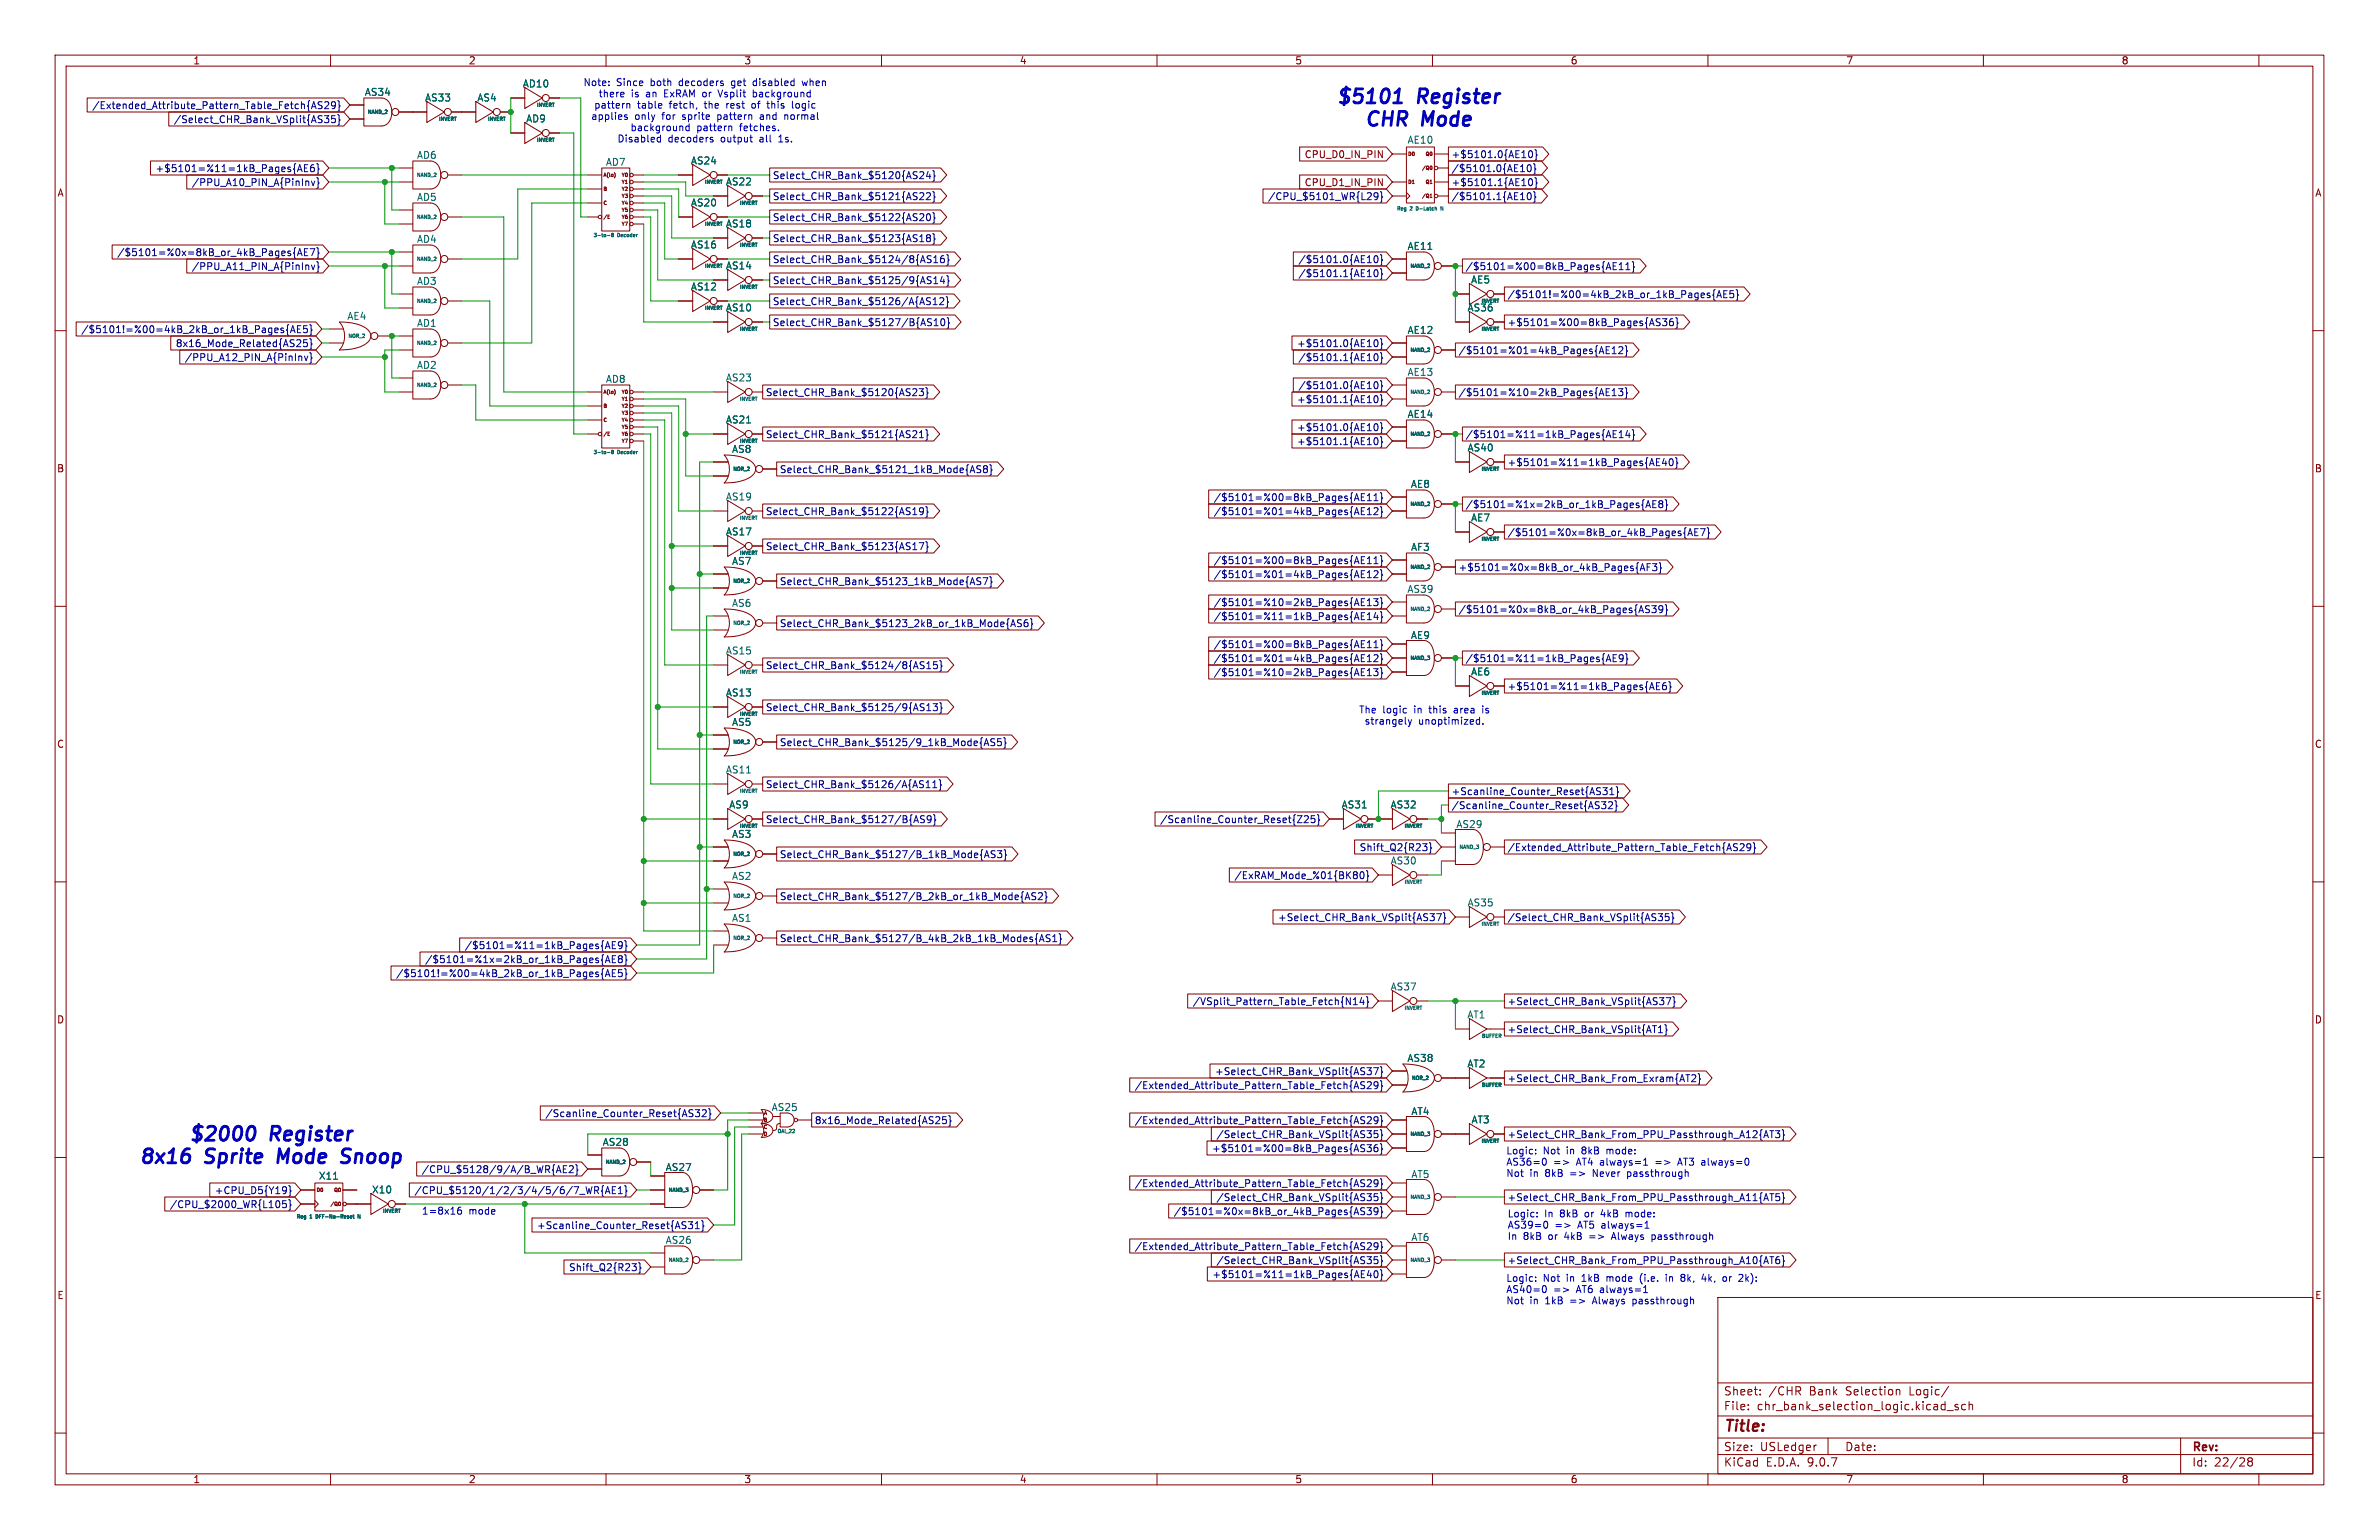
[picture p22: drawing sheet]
<svg xmlns="http://www.w3.org/2000/svg" width="432mm" height="279mm" viewBox="0 0 432 279" stroke-linecap="round" stroke-linejoin="round" font-family="sans-serif">
<defs><g id="words">
<g font-size="3.5" fill="#0000c2">
<text x="242.3" y="19.5">$5101</text>
<text x="247.4" y="23.6">CHR</text>
<text x="257.3" y="19.5">Register</text>
<text x="258.1" y="23.6">Mode</text>
<text x="34" y="207.8">$2000</text>
<text x="49.1" y="207.8">Register</text>
<text x="25" y="211.9">8x16</text>
<text x="37.3" y="211.9">Sprite</text>
<text x="51.3" y="211.9">Mode</text>
<text x="64" y="211.9">Snoop</text>
</g>
<text font-size="2.8" fill="#840000" x="312.8" y="260.3">Title:</text>
<g font-size="2.1" fill="#840000">
<text x="312.8" y="256.1">File:</text>
<text x="312.8" y="253.4">Sheet:</text>
<text x="318.9" y="256.1">chr_bank_selection_logic.kicad_sch</text>
<text x="321" y="253.4">/CHR</text>
<text x="328.5" y="253.4">Bank</text>
<text x="335.2" y="253.4">Selection</text>
<text x="346.9" y="253.4">Logic/</text>
<text x="312.8" y="263.5">Size:</text>
<text x="319.5" y="263.5">USLedger</text>
<text x="334.8" y="263.5">Date:</text>
<text x="397.8" y="263.7">Rev:</text>
<text x="312.8" y="266.3">KiCad</text>
<text x="320.5" y="266.3">E.D.A.</text>
<text x="328.1" y="266.3">9.0.7</text>
<text x="397.8" y="266.3">Id:</text>
<text x="401.9" y="266.3">22/28</text>
</g>
<g font-size="1.8" fill="#840000">
<text x="35" y="11.9">1</text>
<text x="85" y="11.9">2</text>
<text x="135" y="11.9">3</text>
<text x="185" y="11.9">4</text>
<text x="235" y="11.9">5</text>
<text x="285" y="11.9">6</text>
<text x="335" y="11.9">7</text>
<text x="385" y="11.9">8</text>
<text x="236.7" y="28.9">CPU_D0_IN_PIN</text>
<text x="10.3" y="35.9">A</text>
<text x="420.1" y="35.9">A</text>
<text x="10.3" y="85.9">B</text>
<text x="420.1" y="85.9">B</text>
<text x="10.3" y="135.9">C</text>
<text x="420.1" y="135.9">C</text>
<text x="10.3" y="185.9">D</text>
<text x="420.1" y="185.9">D</text>
<text x="10.3" y="235.9">E</text>
<text x="420.1" y="235.9">E</text>
<text x="35" y="269.3">1</text>
<text x="85" y="269.3">2</text>
<text x="135" y="269.3">3</text>
<text x="185" y="269.3">4</text>
<text x="235" y="269.3">5</text>
<text x="285" y="269.3">6</text>
<text x="335" y="269.3">7</text>
<text x="385" y="269.3">8</text>
</g>
<g font-size="1.8" fill="#006464">
<text x="66.1" y="17.6">AS34</text>
<text x="94.8" y="16.1">AD10</text>
<text x="77" y="18.6">AS33</text>
<text x="86.5" y="18.6">AS4</text>
<text x="95.4" y="22.4">AD9</text>
<text x="75.6" y="29">AD6</text>
<text x="255.4" y="26.3">AE10</text>
<text x="109.9" y="30.3">AD7</text>
<text x="125.3" y="30">AS24</text>
<text x="131.7" y="33.8">AS22</text>
<text x="75.6" y="36.6">AD5</text>
<text x="125.3" y="37.7">AS20</text>
<text x="131.7" y="41.5">AS18</text>
<text x="75.6" y="44.3">AD4</text>
<text x="125.3" y="45.3">AS16</text>
<text x="255.4" y="45.5">AE11</text>
<text x="75.6" y="51.9">AD3</text>
<text x="125.3" y="52.9">AS12</text>
<text x="131.7" y="49.1">AS14</text>
<text x="266.9" y="51.6">AE5</text>
<text x="62.9" y="58.2">AE4</text>
<text x="75.6" y="59.5">AD1</text>
<text x="131.7" y="56.7">AS10</text>
<text x="266.3" y="56.7">AS36</text>
<text x="255.4" y="60.8">AE12</text>
<text x="75.6" y="67.1">AD2</text>
<text x="109.9" y="69.7">AD8</text>
<text x="131.7" y="69.4">AS23</text>
<text x="255.4" y="68.4">AE13</text>
<text x="131.7" y="77">AS21</text>
<text x="255.4" y="76">AE14</text>
<text x="132.8" y="82.4">AS8</text>
<text x="266.3" y="82.1">AS40</text>
<text x="256" y="88.7">AE8</text>
<text x="131.7" y="91">AS19</text>
<text x="266.9" y="94.8">AE7</text>
<text x="131.7" y="97.3">AS17</text>
<text x="256" y="100.1">AF3</text>
<text x="132.8" y="102.7">AS7</text>
<text x="255.3" y="107.8">AS39</text>
<text x="132.8" y="110.3">AS6</text>
<text x="131.7" y="118.9">AS15</text>
<text x="256" y="116.1">AE9</text>
<text x="266.9" y="122.7">AE6</text>
<text x="131.7" y="126.6">AS13</text>
<text x="132.8" y="131.9">AS5</text>
<text x="131.7" y="140.5">AS11</text>
<text x="132.3" y="146.9">AS9</text>
<text x="243.4" y="146.9">AS31</text>
<text x="252.3" y="146.9">AS32</text>
<text x="132.8" y="152.2">AS3</text>
<text x="264.2" y="150.4">AS29</text>
<text x="132.8" y="159.8">AS2</text>
<text x="252.3" y="157">AS30</text>
<text x="132.8" y="167.5">AS1</text>
<text x="266.3" y="164.7">AS35</text>
<text x="252.3" y="179.9">AS37</text>
<text x="266.2" y="185">AT1</text>
<text x="255.3" y="192.9">AS38</text>
<text x="266.2" y="193.9">AT2</text>
<text x="140" y="201.8">AS25</text>
<text x="256.1" y="202.5">AT4</text>
<text x="109.3" y="208.1">AS28</text>
<text x="267" y="204">AT3</text>
<text x="57.8" y="214.2">X11</text>
<text x="120.7" y="212.7">AS27</text>
<text x="256.1" y="213.9">AT5</text>
<text x="67.4" y="216.7">X10</text>
<text x="120.7" y="225.9">AS26</text>
<text x="256.1" y="225.4">AT6</text>
</g>
<g font-size="1.8" fill="#0000c2">
<text x="105.8" y="15.8">Note:</text>
<text x="108.6" y="17.9">there</text>
<text x="111.9" y="15.8">Since</text>
<text x="114.6" y="17.9">is</text>
<text x="117.4" y="17.9">an</text>
<text x="118.2" y="15.8">both</text>
<text x="120.8" y="17.9">ExRAM or</text>
<text x="123.5" y="15.8">decoders</text>
<text x="131.1" y="17.9">Vsplit</text>
<text x="133.2" y="15.8">get</text>
<text x="137.4" y="15.8">disabled</text>
<text x="137.5" y="17.9">background</text>
<text x="146.5" y="15.8">when</text>
<text x="107.2" y="22">applies</text>
<text x="107.7" y="19.9">pattern</text>
<text x="115.2" y="22">only</text>
<text x="115.7" y="19.9">table</text>
<text x="120.3" y="22">for</text>
<text x="121.6" y="19.9">fetch,</text>
<text x="124.1" y="22">sprite</text>
<text x="128.2" y="19.9">the</text>
<text x="130.7" y="22">pattern</text>
<text x="132.3" y="19.9">rest</text>
<text x="137.1" y="19.9">of</text>
<text x="138.6" y="22">and</text>
<text x="140.2" y="19.9">this</text>
<text x="143.3" y="22">normal</text>
<text x="144.8" y="19.9">logic</text>
<text x="112" y="26">Disabled</text>
<text x="114.3" y="24">background</text>
<text x="121.3" y="26">decoders</text>
<text x="126.5" y="24">pattern</text>
<text x="131" y="26">output</text>
<text x="134.4" y="24">fetches.</text>
<text x="138.2" y="26">all</text>
<text x="141.8" y="26">1s.</text>
<text x="246.6" y="129.6">The</text>
<text x="247.6" y="131.7">strangely</text>
<text x="251" y="129.6">logic</text>
<text x="256.8" y="129.6">in</text>
<text x="257.5" y="131.7">unoptimized.</text>
<text x="259.7" y="129.6">this</text>
<text x="264.4" y="129.6">area</text>
<text x="269.7" y="129.6">is</text>
<text x="273.3" y="209.6">Logic:</text>
<text x="280.1" y="209.6">Not</text>
<text x="284.5" y="209.6">in</text>
<text x="287.4" y="209.6">8kB</text>
<text x="292.1" y="209.6">mode:</text>
<text x="273.3" y="211.7">AS36=0</text>
<text x="273.3" y="213.7">Not</text>
<text x="277.7" y="213.7">in</text>
<text x="280.6" y="213.7">8kB</text>
<text x="282" y="211.7">=&gt;</text>
<text x="285.3" y="213.7">=&gt;</text>
<text x="286.3" y="211.7">AT4 always=1</text>
<text x="289.6" y="213.7">Never</text>
<text x="296" y="213.7">passthrough</text>
<text x="301" y="211.7">=&gt;</text>
<text x="305.3" y="211.7">AT3 always=0</text>
<text x="76.5" y="220.6">1=8x16</text>
<text x="85.1" y="220.6">mode</text>
<text x="273.6" y="221.1">Logic:</text>
<text x="280.4" y="221.1">In</text>
<text x="283.3" y="221.1">8kB</text>
<text x="288" y="221.1">or</text>
<text x="291.1" y="221.1">4kB</text>
<text x="295.7" y="221.1">mode:</text>
<text x="273.6" y="223.1">AS39=0</text>
<text x="273.6" y="225.2">In</text>
<text x="276.5" y="225.2">8kB</text>
<text x="281.2" y="225.2">or</text>
<text x="282.2" y="223.1">=&gt;</text>
<text x="284.3" y="225.2">4kB</text>
<text x="286.5" y="223.1">AT5 always=1</text>
<text x="288.9" y="225.2">=&gt;</text>
<text x="293.3" y="225.2">Always</text>
<text x="300.7" y="225.2">passthrough</text>
<text x="273.3" y="232.8">Logic:</text>
<text x="280.1" y="232.8">Not</text>
<text x="284.5" y="232.8">in</text>
<text x="287.4" y="232.8">1kB</text>
<text x="292.1" y="232.8">mode</text>
<text x="298.3" y="232.8">(i.e.</text>
<text x="303.2" y="232.8">in</text>
<text x="306.2" y="232.8">8k,</text>
<text x="310.2" y="232.8">4k,</text>
<text x="314.2" y="232.8">or</text>
<text x="317.3" y="232.8">2k):</text>
<text x="273.3" y="234.8">AS40=0</text>
<text x="273.3" y="236.8">Not</text>
<text x="277.7" y="236.8">in</text>
<text x="280.6" y="236.8">1kB</text>
<text x="282" y="234.8">=&gt;</text>
<text x="285.3" y="236.8">=&gt;</text>
<text x="286.3" y="234.8">AT6 always=1</text>
<text x="289.6" y="236.8">Always</text>
<text x="297" y="236.8">passthrough</text>
</g>
<g font-size="1.8" fill="#000084">
<text x="16.6" y="20">/Extended_Attribute_Pattern_Table_Fetch{AS29}</text>
<text x="31.4" y="22.5">/Select_CHR_Bank_VSplit{AS35}</text>
<text x="263.4" y="28.9">+$5101.0{AE10}</text>
<text x="28.1" y="31.4">+$5101=%11=1kB_Pages{AE6}</text>
<text x="34.7" y="34">/PPU_A10_PIN_A{PinInv}</text>
<text x="140.2" y="32.7">Select_CHR_Bank_$5120{AS24}</text>
<text x="236.7" y="34">CPU_D1_IN_PIN</text>
<text x="263.4" y="34">+$5101.1{AE10}</text>
<text x="263.4" y="31.4">/$5101.0{AE10}</text>
<text x="140.2" y="40.3">Select_CHR_Bank_$5122{AS20}</text>
<text x="140.2" y="36.5">Select_CHR_Bank_$5121{AS22}</text>
<text x="230.1" y="36.5">/CPU_$5101_WR{L29}</text>
<text x="263.4" y="36.5">/$5101.1{AE10}</text>
<text x="21.2" y="46.7">/$5101=%0x=8kB_or_4kB_Pages{AE7}</text>
<text x="140.2" y="44.1">Select_CHR_Bank_$5123{AS18}</text>
<text x="140.2" y="47.9">Select_CHR_Bank_$5124/8{AS16}</text>
<text x="235.6" y="47.9">/$5101.0{AE10}</text>
<text x="34.7" y="49.2">/PPU_A11_PIN_A{PinInv}</text>
<text x="140.2" y="51.8">Select_CHR_Bank_$5125/9{AS14}</text>
<text x="235.6" y="50.5">/$5101.1{AE10}</text>
<text x="265.9" y="49.2">/$5101=%00=8kB_Pages{AE11}</text>
<text x="140.2" y="55.6">Select_CHR_Bank_$5126/A{AS12}</text>
<text x="140.2" y="59.4">Select_CHR_Bank_$5127/B{AS10}</text>
<text x="273.5" y="54.3">/$5101!=%00=4kB_2kB_or_1kB_Pages{AE5}</text>
<text x="273.5" y="59.4">+$5101=%00=8kB_Pages{AS36}</text>
<text x="14.6" y="60.6">/$5101!=%00=4kB_2kB_or_1kB_Pages{AE5}</text>
<text x="31.8" y="63.2">8x16_Mode_Related{AS25}</text>
<text x="33.4" y="65.7">/PPU_A12_PIN_A{PinInv}</text>
<text x="235.3" y="63.2">+$5101.0{AE10}</text>
<text x="235.6" y="65.7">/$5101.1{AE10}</text>
<text x="264.6" y="64.5">/$5101=%01=4kB_Pages{AE12}</text>
<text x="235.6" y="70.8">/$5101.0{AE10}</text>
<text x="138.9" y="72.1">Select_CHR_Bank_$5120{AS23}</text>
<text x="235.3" y="73.3">+$5101.1{AE10}</text>
<text x="264.6" y="72.1">/$5101=%10=2kB_Pages{AE13}</text>
<text x="138.9" y="79.7">Select_CHR_Bank_$5121{AS21}</text>
<text x="235.3" y="81">+$5101.1{AE10}</text>
<text x="235.3" y="78.4">+$5101.0{AE10}</text>
<text x="265.9" y="79.7">/$5101=%11=1kB_Pages{AE14}</text>
<text x="141.4" y="86">Select_CHR_Bank_$5121_1kB_Mode{AS8}</text>
<text x="273.5" y="84.8">+$5101=%11=1kB_Pages{AE40}</text>
<text x="138.9" y="93.7">Select_CHR_Bank_$5122{AS19}</text>
<text x="220.2" y="93.7">/$5101=%01=4kB_Pages{AE12}</text>
<text x="220.2" y="91.1">/$5101=%00=8kB_Pages{AE11}</text>
<text x="265.9" y="92.4">/$5101=%1x=2kB_or_1kB_Pages{AE8}</text>
<text x="138.9" y="100">Select_CHR_Bank_$5123{AS17}</text>
<text x="273.5" y="97.5">/$5101=%0x=8kB_or_4kB_Pages{AE7}</text>
<text x="141.4" y="106.4">Select_CHR_Bank_$5123_1kB_Mode{AS7}</text>
<text x="220.2" y="102.6">/$5101=%00=8kB_Pages{AE11}</text>
<text x="220.2" y="105.1">/$5101=%01=4kB_Pages{AE12}</text>
<text x="264.6" y="103.8">+$5101=%0x=8kB_or_4kB_Pages{AF3}</text>
<text x="141.4" y="114">Select_CHR_Bank_$5123_2kB_or_1kB_Mode{AS6}</text>
<text x="220.2" y="110.2">/$5101=%10=2kB_Pages{AE13}</text>
<text x="220.2" y="112.7">/$5101=%11=1kB_Pages{AE14}</text>
<text x="264.6" y="111.4">/$5101=%0x=8kB_or_4kB_Pages{AS39}</text>
<text x="220.2" y="117.8">/$5101=%00=8kB_Pages{AE11}</text>
<text x="138.9" y="121.6">Select_CHR_Bank_$5124/8{AS15}</text>
<text x="220.2" y="120.3">/$5101=%01=4kB_Pages{AE12}</text>
<text x="220.2" y="122.9">/$5101=%10=2kB_Pages{AE13}</text>
<text x="265.9" y="120.3">/$5101=%11=1kB_Pages{AE9}</text>
<text x="273.5" y="125.4">+$5101=%11=1kB_Pages{AE6}</text>
<text x="138.9" y="129.2">Select_CHR_Bank_$5125/9{AS13}</text>
<text x="141.4" y="135.6">Select_CHR_Bank_$5125/9_1kB_Mode{AS5}</text>
<text x="138.9" y="143.2">Select_CHR_Bank_$5126/A{AS11}</text>
<text x="138.9" y="149.5">Select_CHR_Bank_$5127/B{AS9}</text>
<text x="210.5" y="149.5">/Scanline_Counter_Reset{Z25}</text>
<text x="263.4" y="144.5">+Scanline_Counter_Reset{AS31}</text>
<text x="263.4" y="147">/Scanline_Counter_Reset{AS32}</text>
<text x="141.4" y="155.9">Select_CHR_Bank_$5127/B_1kB_Mode{AS3}</text>
<text x="246.7" y="154.6">Shift_Q2{R23}</text>
<text x="273.5" y="154.6">/Extended_Attribute_Pattern_Table_Fetch{AS29}</text>
<text x="223.9" y="159.7">/ExRAM_Mode_%01{BK80}</text>
<text x="141.4" y="163.5">Select_CHR_Bank_$5127/B_2kB_or_1kB_Mode{AS2}</text>
<text x="231.9" y="167.3">+Select_CHR_Bank_VSplit{AS37}</text>
<text x="273.5" y="167.3">/Select_CHR_Bank_VSplit{AS35}</text>
<text x="84.2" y="172.4">/$5101=%11=1kB_Pages{AE9}</text>
<text x="141.4" y="171.1">Select_CHR_Bank_$5127/B_4kB_2kB_1kB_Modes{AS1}</text>
<text x="71.8" y="177.5">/$5101!=%00=4kB_2kB_or_1kB_Pages{AE5}</text>
<text x="77" y="174.9">/$5101=%1x=2kB_or_1kB_Pages{AE8}</text>
<text x="216.4" y="182.6">/VSplit_Pattern_Table_Fetch{N14}</text>
<text x="273.5" y="182.6">+Select_CHR_Bank_VSplit{AS37}</text>
<text x="273.5" y="187.6">+Select_CHR_Bank_VSplit{AT1}</text>
<text x="205.9" y="197.8">/Extended_Attribute_Pattern_Table_Fetch{AS29}</text>
<text x="220.4" y="195.3">+Select_CHR_Bank_VSplit{AS37}</text>
<text x="273.5" y="196.5">+Select_CHR_Bank_From_Exram{AT2}</text>
<text x="98.9" y="202.9">/Scanline_Counter_Reset{AS32}</text>
<text x="147.8" y="204.2">8x16_Mode_Related{AS25}</text>
<text x="205.9" y="204.2">/Extended_Attribute_Pattern_Table_Fetch{AS29}</text>
<text x="219.9" y="209.2">+$5101=%00=8kB_Pages{AS36}</text>
<text x="220.7" y="206.7">/Select_CHR_Bank_VSplit{AS35}</text>
<text x="273.5" y="206.7">+Select_CHR_Bank_From_PPU_Passthrough_A12{AT3}</text>
<text x="76.4" y="213">/CPU_$5128/9/A/B_WR{AE2}</text>
<text x="205.9" y="215.6">/Extended_Attribute_Pattern_Table_Fetch{AS29}</text>
<text x="30.7" y="219.4">/CPU_$2000_WR{L105}</text>
<text x="38.9" y="216.9">+CPU_D5{Y19}</text>
<text x="75.1" y="216.9">/CPU_$5120/1/2/3/4/5/6/7_WR{AE1}</text>
<text x="212.9" y="220.7">/$5101=%0x=8kB_or_4kB_Pages{AS39}</text>
<text x="220.7" y="218.1">/Select_CHR_Bank_VSplit{AS35}</text>
<text x="273.5" y="218.1">+Select_CHR_Bank_From_PPU_Passthrough_A11{AT5}</text>
<text x="97.4" y="223.2">+Scanline_Counter_Reset{AS31}</text>
<text x="205.9" y="227">/Extended_Attribute_Pattern_Table_Fetch{AS29}</text>
<text x="103.2" y="230.8">Shift_Q2{R23}</text>
<text x="220" y="232.1">+$5101=%11=1kB_Pages{AE40}</text>
<text x="220.7" y="229.6">/Select_CHR_Bank_VSplit{AS35}</text>
<text x="273.5" y="229.6">+Select_CHR_Bank_From_PPU_Passthrough_A10{AT6}</text>
</g>
<g font-size=".9" fill="#006464">
<text x="66.6" y="20.9">NAND_2</text>
<text x="79.5" y="22.1">INVERT</text>
<text x="88.4" y="22.1">INVERT</text>
<text x="97.3" y="19.6">INVERT</text>
<text x="97.3" y="25.9">INVERT</text>
<text x="75.5" y="32.3">NAND_2</text>
<text x="127.8" y="33.6">INVERT</text>
<text x="75.5" y="39.9">NAND_2</text>
<text x="127.8" y="41.2">INVERT</text>
<text x="134.1" y="37.4">INVERT</text>
<text x="253.4" y="38.4">Reg</text>
<text x="256" y="38.4">2</text>
<text x="257.4" y="38.4">D-Latch</text>
<text x="75.5" y="47.5">NAND_2</text>
<text x="107.6" y="43.2">3-to-8</text>
<text x="112.1" y="43.2">Decoder</text>
<text x="134.1" y="45">INVERT</text>
<text x="127.8" y="48.8">INVERT</text>
<text x="134.1" y="52.6">INVERT</text>
<text x="255.8" y="48.8">NAND_2</text>
<text x="75.5" y="55.2">NAND_2</text>
<text x="127.8" y="56.4">INVERT</text>
<text x="268.7" y="55.2">INVERT</text>
<text x="63.1" y="61.5">NOR_2</text>
<text x="75.5" y="62.8">NAND_2</text>
<text x="134.1" y="60.2">INVERT</text>
<text x="255.8" y="64">NAND_2</text>
<text x="268.7" y="60.2">INVERT</text>
<text x="75.5" y="70.4">NAND_2</text>
<text x="255.8" y="71.7">NAND_2</text>
<text x="134.1" y="72.9">INVERT</text>
<text x="107.6" y="82.6">3-to-8</text>
<text x="112.1" y="82.6">Decoder</text>
<text x="134.1" y="80.6">INVERT</text>
<text x="255.8" y="79.3">NAND_2</text>
<text x="132.9" y="85.6">NOR_2</text>
<text x="268.7" y="85.6">INVERT</text>
<text x="134.1" y="94.5">INVERT</text>
<text x="255.8" y="92">NAND_2</text>
<text x="134.1" y="100.9">INVERT</text>
<text x="268.7" y="98.3">INVERT</text>
<text x="132.9" y="106">NOR_2</text>
<text x="255.8" y="103.4">NAND_2</text>
<text x="132.9" y="113.6">NOR_2</text>
<text x="255.8" y="111">NAND_2</text>
<text x="255.8" y="119.9">NAND_3</text>
<text x="134.1" y="122.5">INVERT</text>
<text x="134.1" y="130.1">INVERT</text>
<text x="268.7" y="126.3">INVERT</text>
<text x="132.9" y="135.2">NOR_2</text>
<text x="134.1" y="144.1">INVERT</text>
<text x="132.9" y="155.5">NOR_2</text>
<text x="134.1" y="150.4">INVERT</text>
<text x="245.9" y="150.4">INVERT</text>
<text x="254.8" y="150.4">INVERT</text>
<text x="264.7" y="154.2">NAND_3</text>
<text x="254.8" y="160.6">INVERT</text>
<text x="132.9" y="163.1">NOR_2</text>
<text x="132.9" y="170.7">NOR_2</text>
<text x="268.7" y="168.2">INVERT</text>
<text x="254.8" y="183.4">INVERT</text>
<text x="268.8" y="188.5">BUFFER</text>
<text x="256.1" y="196.1">NOR_2</text>
<text x="268.8" y="197.4">BUFFER</text>
<text x="141" y="205.8">OAI_22</text>
<text x="255.8" y="206.3">NAND_3</text>
<text x="268.7" y="207.6">INVERT</text>
<text x="109.8" y="211.4">NAND_2</text>
<text x="53.7" y="221.3">Reg</text>
<text x="56.3" y="221.3">1</text>
<text x="57.7" y="221.3">DFF-No-Reset</text>
<text x="69.4" y="220.3">INVERT</text>
<text x="121.2" y="216.4">NAND_3</text>
<text x="255.8" y="217.7">NAND_3</text>
<text x="121.2" y="229.1">NAND_2</text>
<text x="255.8" y="229.1">NAND_3</text>
</g>
<g font-size=".9" fill="#840000">
<text x="255.4" y="28.5">D0</text>
<text x="258.6" y="28.5">Q0</text>
<text x="109.4" y="32.3">A(lo)</text>
<text x="109.4" y="34.8">B</text>
<text x="112.7" y="32.3">Y0</text>
<text x="112.7" y="33.6">Y1</text>
<text x="112.7" y="34.8">Y2</text>
<text x="255.4" y="33.6">D1</text>
<text x="257.9" y="31">/Q0</text>
<text x="258.6" y="33.6">Q1</text>
<text x="109.4" y="39.9">/E</text>
<text x="109.4" y="37.4">C</text>
<text x="112.7" y="36.1">Y3</text>
<text x="112.7" y="37.4">Y4</text>
<text x="112.7" y="38.6">Y5</text>
<text x="112.7" y="39.9">Y6</text>
<text x="112.7" y="41.2">Y7</text>
<text x="257.9" y="36.1">/Q1</text>
<text x="109.4" y="71.7">A(lo)</text>
<text x="112.7" y="71.7">Y0</text>
<text x="109.4" y="74.2">B</text>
<text x="109.4" y="76.7">C</text>
<text x="112.7" y="72.9">Y1</text>
<text x="112.7" y="74.2">Y2</text>
<text x="112.7" y="75.5">Y3</text>
<text x="112.7" y="76.7">Y4</text>
<text x="109.4" y="79.3">/E</text>
<text x="112.7" y="78">Y5</text>
<text x="112.7" y="79.3">Y6</text>
<text x="112.7" y="80.6">Y7</text>
<text x="138.5" y="203.7">B</text>
<text x="138.5" y="202.5">A</text>
<text x="138.5" y="205">C</text>
<text x="138.5" y="206.3">D</text>
<text x="57.3" y="216.4">D0</text>
<text x="59.8" y="219">/Q0</text>
<text x="60.5" y="216.4">Q0</text>
</g>
</g></defs>
<g fill="none" stroke="#840000" stroke-width=".18">
<path d="M10 10h411.8v259.4h-411.8zM12 12h407.8v255.4h-407.8zM15.8 17.8h46.6l1.1 1.3-1.1 1.2h-46.6zM60 10v2M63.5 19.1h2.5M66 17.8h3.2a1.9 1.9 0 0 1 1.8 1.8 2.58 2.58 0 0 1-1.4 3.2l-3.6 .1zM77.5 18.4l3.1 1.9-3.1 1.9zM86.4 18.4l3.1 1.9-3.1 1.9zM92.7 17.8h2.5M95.2 15.9l3.2 1.9-3.2 1.9zM99.7 17.8h1.9M110 10v2"/>
<path d="M160 10v2M210 10v2M260 10v2M310 10v2M360 10v2M410 10v2M27.3 29.2h31.3l1.1 1.3-1.1 1.3h-31.3zM30.6 20.3h31.8l1.1 1.3-1.1 1.3h-31.8zM33.9 31.7h24.7l1.1 1.3-1.1 1.3h-24.7zM63.5 21.6h2.5M72.4 33h2.5M72.4 30.5h2.5"/>
<path d="M72.4 38.1h2.5M72.4 20.3h5.1M74.9 36.8h3.2a1.9 1.9 0 0 1 1.8 1.8 2.58 2.58 0 0 1-1.5 3.3h-3.5zM74.9 29.2h3.2a1.9 1.9 0 0 1 1.8 1.8 2.58 2.58 0 0 1-1.5 3.3h-3.5zM81.3 39.4h2.5M81.3 31.8h2.5M81.9 20.3h4.5M90.8 20.3h1.9M92.7 24.1h2.5M95.2 22.2l3.2 1.9-3.2 1.9zM99.7 24.1h1.9M106.7 39.4h1.9"/>
<path d="M106.7 31.8h2.5M106.7 34.3h2.5M106.7 36.8h2.5M109.2 30.5h5.1v11.4h-5.1zM110.3 39.3h.3M110.3 39.7h.3M110.3 39h.3M110.4 31.3h.1M111.5 31.3l.2 .4-.2 .6M114.9 39.4h1.9M114.9 35.6h1.9M114.9 31.8h1.9"/>
<path d="M114.9 33h1.9M114.9 38.1h1.9M114.9 34.3h1.9M114.9 36.8h1.9M123.2 39.4h2.5M123.2 31.8h2.5M125.7 37.5l3.2 1.9-3.2 1.9zM125.7 29.8l3.2 2-3.2 1.9zM129.5 35.6h2.6M130.2 39.4h1.9M130.2 31.8h1.9M132.1 33.7l3.2 1.9-3.2 1.9z"/>
<path d="M136.5 35.6h1.9M139.7 38.1h31l1.1 1.3-1.1 1.2h-31zM139.7 30.5h31l1.1 1.3-1.1 1.2h-31zM139.7 34.3h31l1.1 1.3-1.1 1.2h-31zM229.2 34.3h22.4l1.1 1.3-1.1 1.2h-22.4zM235.9 26.7h15.7l1.1 1.2-1.1 1.3h-15.7zM235.9 31.7h15.7l1.1 1.3-1.1 1.3h-15.7zM250.2 27.3l.7 1.3v-1.3M250.2 32.4l.7 1.3v-1.3M252.7 35.6h2.6M252.7 27.9h2.6M252.7 33h2.6"/>
<path d="M255.3 26.7h5v10.1h-5zM255.3 34.9l.6 .7-.6 .6M256.3 33.3h.4M259.6 35.8h.3M259.6 35.4l.1-.2v.6M259.6 30.2l.1-.1a.29 .29 0 0 1 .2 .4 .29 .29 0 0 1-.3 .2M260.3 27.9h2.6M260.3 33h2.6M261 35.6h1.9M261 30.5h1.9M262.9 31.7h17.1l1.1 1.3-1.1 1.3h-17.1zM262.9 26.7h17.1l1.1 1.2-1.1 1.3h-17.1z"/>
<path d="M262.9 34.3h16.9l1.1 1.3-1.1 1.2h-16.9zM262.9 29.2h16.9l1.1 1.3-1.1 1.3h-16.9zM13.8 58.4h43.5l1.1 1.3-1.1 1.3h-43.5zM20.4 44.4h38.2l1.1 1.3-1.1 1.3h-38.2zM33.9 47h24.7l1.1 1.3-1.1 1.2h-24.7zM59.7 59.7h2.6M61.6 58.4a6.9 6.9 0 0 1 5.4 1.7 1.58 1.58 0 0 1-.8 2.4 9.1 9.1 0 0 1-4.6 1 3.8 3.8 0 0 0 0-5.1zM72.4 48.3h2.5M72.4 53.3h2.5M72.4 55.9h2.5M72.4 45.7h2.5M72.4 40.6h2.5"/>
<path d="M74.9 59.7h3.2a1.9 1.9 0 0 1 1.8 1.8 2.58 2.58 0 0 1-1.5 3.2l-3.5 .1zM74.9 52.1h3.2a1.9 1.9 0 0 1 1.8 1.8 2.58 2.58 0 0 1-1.5 3.2l-3.5 .1zM74.9 44.5h3.2a1.9 1.9 0 0 1 1.8 1.7 2.58 2.58 0 0 1-1.5 3.3h-3.5zM81.3 47h2.5M81.3 54.6h2.5M114.9 40.6h1.9M123.2 47h2.5M123.2 54.6h2.5M125.7 45.1l3.2 1.9-3.2 1.9zM125.7 52.7l3.2 1.9-3.2 1.9zM129.5 43.2h2.6M129.5 58.4h2.6"/>
<path d="M129.5 50.8h2.6M130.2 47h1.9M130.2 54.6h1.9M132.1 41.3l3.2 1.9-3.2 1.9zM132.1 48.9l3.2 1.9-3.2 1.9zM132.1 56.5l3.2 1.9-3.2 1.9zM136.5 43.2h1.9M136.5 58.4h1.9M136.5 50.8h1.9M139.7 49.5h33.6l1.1 1.3-1.1 1.3h-33.6zM139.7 53.3h33.4l1.2 1.3-1.2 1.3h-33.4zM139.7 41.9h31l1.1 1.3-1.1 1.3h-31z"/>
<path d="M139.7 57.1h33.6l1.1 1.3-1.1 1.3h-33.6zM139.7 45.7h33.6l1.1 1.3-1.1 1.3h-33.6zM234.7 48.3h16.9l1.1 1.2-1.1 1.3h-16.9zM234.7 45.7h16.9l1.1 1.3-1.1 1.3h-16.9zM252.7 47h2.6M252.7 49.5h2.6M255.3 45.7h3.1a1.9 1.9 0 0 1 1.9 1.8 2.58 2.58 0 0 1-1.5 3.3h-3.5zM261.6 48.3h2.6M264.2 58.4h2.5M264.2 53.3h2.5M265.4 47h32.3l1.1 1.3-1.1 1.2h-32.3zM266.7 56.5l3.2 1.9-3.2 1.9z"/>
<path d="M266.7 51.4l3.2 1.9-3.2 1.9zM271.1 58.4h1.9M271.1 53.3h1.9M273 52.1h43.5l1.1 1.2-1.1 1.3h-43.5zM273 57.1h32.6l1.1 1.3-1.1 1.3h-32.6zM10 60h2M31 61h26.3l1.1 1.2-1.1 1.3h-26.3zM32.6 63.5h24.7l1.1 1.3-1.1 1.2h-24.7zM59.7 62.2h2.6M68.6 61h2.5M72.4 71.1h2.5M72.4 61h2.5"/>
<path d="M72.4 63.5h2.5M72.4 68.6h2.5M74.9 67.3h3.2a1.9 1.9 0 0 1 1.8 1.8 2.58 2.58 0 0 1-1.5 3.3h-3.5zM81.3 62.2h2.5M81.3 69.9h2.5M106.7 71.1h2.5M106.7 73.7h2.5M106.7 76.2h2.5M106.7 78.7h1.9M109.2 69.9h5.1v11.4h-5.1zM110.3 78.7h.3M110.3 79h.3"/>
<path d="M110.3 78.4h.3M110.4 70.7h.1M111.5 70.7l.2 .4-.2 .5M114.9 71.1h1.9M114.9 73.7h1.9M114.9 76.2h1.9M114.9 78.7h1.9M114.9 72.4h1.9M114.9 74.9h1.9M114.9 77.5h1.9M129.5 71.1h2.6M129.5 78.7h2.6"/>
<path d="M132.1 69.2l3.2 1.9-3.2 1.9zM132.1 76.8l3.2 1.9-3.2 1.9zM136.5 71.1h1.9M136.5 78.7h1.9M138.4 69.8h31.1l1.1 1.3-1.1 1.3h-31.1zM138.4 77.5h31.1l1.1 1.2-1.1 1.3h-31.1zM234.5 78.7h17.1l1.1 1.3-1.1 1.3h-17.1zM234.5 61h17.1l1.1 1.2-1.1 1.3h-17.1zM234.5 71.1h17.1l1.1 1.3-1.1 1.3h-17.1zM234.5 76.2h17.1l1.1 1.3-1.1 1.2h-17.1zM234.7 68.6h16.9l1.1 1.3-1.1 1.2h-16.9zM234.7 63.5h16.9l1.1 1.3-1.1 1.2h-16.9z"/>
<path d="M252.7 72.4h2.6M252.7 77.5h2.6M252.7 62.2h2.6M252.7 69.9h2.6M252.7 64.8h2.6M255.3 61h3.1a1.9 1.9 0 0 1 1.9 1.8 2.58 2.58 0 0 1-1.5 3.2h-3.5zM255.3 68.6h3.1a1.9 1.9 0 0 1 1.9 1.8 2.58 2.58 0 0 1-1.5 3.2l-3.5 .1zM255.3 76.2h3.1a1.9 1.9 0 0 1 1.9 1.8 2.58 2.58 0 0 1-1.5 3.2l-3.5 .1zM261.6 71.1h2.6M261.6 78.7h2.6M261.6 63.5h2.6M264.2 62.2h32.2l1.1 1.3-1.1 1.3h-32.2z"/>
<path d="M264.2 69.8h32.2l1.1 1.3-1.1 1.3h-32.2zM265.4 77.5h32.3l1.1 1.2-1.1 1.3h-32.3zM419.8 60h2M114.9 80h1.9M129.5 83.8h2.6M129.5 86.4h2.6M129.5 99.1h2.6M129.5 92.7h2.6M131.4 82.6a6.9 6.9 0 0 1 5.5 1.6 1.58 1.58 0 0 1-.9 2.5 9.1 9.1 0 0 1-4.6 .9 3.8 3.8 0 0 0 0-5zM132.1 97.2l3.2 1.9-3.2 1.9zM132.1 90.8l3.2 1.9-3.2 1.9zM136.5 99.1h1.9"/>
<path d="M136.5 92.7h1.9M138.4 91.4h31.1l1.1 1.3-1.1 1.3h-31.1zM138.4 97.8h31.1l1.1 1.3-1.1 1.2h-31.1zM138.4 85.1h2.6M141 83.8h40.1l1.1 1.3-1.1 1.3h-40.1zM219.4 91.4h32.2l1.1 1.3-1.1 1.3h-32.2zM219.4 88.9h32.2l1.1 1.3-1.1 1.2h-32.2zM252.7 80h2.6M252.7 92.7h2.6M252.7 90.2h2.6M255.3 88.9h3.1a1.9 1.9 0 0 1 1.9 1.8 2.58 2.58 0 0 1-1.5 3.2l-3.5 .1zM261.6 91.4h2.6"/>
<path d="M264.2 83.8h2.5M264.2 96.5h2.5M265.4 90.2h38.3l1.1 1.2-1.1 1.3h-38.3zM266.7 81.9l3.2 1.9-3.2 1.9zM266.7 94.6l3.2 1.9-3.2 1.9zM271.1 83.8h1.9M271.1 96.5h1.9M273 82.5h32.5l1.1 1.3-1.1 1.3h-32.5zM273 95.2h38.3l1.1 1.3-1.1 1.3h-38.3zM10 110h2M129.5 111.8h2.6M129.5 114.3h2.6"/>
<path d="M129.5 104.1h2.6M129.5 106.7h2.6M131.4 110.5a6.9 6.9 0 0 1 5.5 1.7 1.58 1.58 0 0 1-.9 2.4 9.1 9.1 0 0 1-4.6 1 3.8 3.8 0 0 0 0-5.1zM131.4 102.9a6.9 6.9 0 0 1 5.5 1.6 1.58 1.58 0 0 1-.9 2.5 9.1 9.1 0 0 1-4.6 1 3.8 3.8 0 0 0 0-5.1zM132.1 118.7l3.2 2-3.2 1.9zM138.4 119.4h33.6l1.1 1.3-1.1 1.2h-33.6zM138.4 113h2.6M138.4 105.4h2.6M141 104.1h40.1l1.1 1.3-1.1 1.3h-40.1zM141 111.8h47.4l1.2 1.2-1.2 1.3h-47.4zM219.4 118.1h32.2l1.1 1.3-1.1 1.3h-32.2zM219.4 115.6h32.2l1.1 1.2-1.1 1.3h-32.2z"/>
<path d="M219.4 107.9h32.2l1.1 1.3-1.1 1.3h-32.2zM219.4 110.5h32.2l1.1 1.3-1.1 1.2h-32.2zM219.4 100.3h32.2l1.1 1.3-1.1 1.3h-32.2zM219.4 102.9h32.2l1.1 1.2-1.1 1.3h-32.2zM252.7 111.8h2.6M252.7 104.1h2.6M252.7 109.2h2.6M252.7 116.8h2.6M252.7 119.4h2.6M252.7 101.6h2.6M255.3 108h3.1a1.9 1.9 0 0 1 1.9 1.7 2.58 2.58 0 0 1-1.5 3.3h-3.5zM255.3 116.2h3.1a1.96 1.96 0 0 1 1.8 2 4.1 4.1 0 0 1-1 4.1l-.7 .3h-3.2z"/>
<path d="M255.3 100.3h3.1a1.9 1.9 0 0 1 1.9 1.8 2.58 2.58 0 0 1-1.5 3.3h-3.5zM261.6 110.5h2.6M261.6 119.4h2.6M261.6 102.9h2.6M264.2 101.6h38.4l1.1 1.3-1.1 1.2h-38.4zM264.2 109.2h39.5l1.1 1.3-1.1 1.3h-39.5zM265.4 118.1h31.1l1.1 1.3-1.1 1.3h-31.1zM419.8 110h2M129.5 120.7h2.6M129.5 133.4h2.6M129.5 135.9h2.6M129.5 128.3h2.6"/>
<path d="M131.4 132.1a6.9 6.9 0 0 1 5.5 1.7 1.58 1.58 0 0 1-.9 2.4 9.1 9.1 0 0 1-4.6 1 3.8 3.8 0 0 0 0-5.1zM132.1 126.4l3.2 1.9-3.2 1.9zM136.5 120.7h1.9M136.5 128.3h1.9M138.4 127h33.6l1.1 1.3-1.1 1.2h-33.6zM138.4 134.6h2.6M141 133.3h42.6l1.1 1.3-1.1 1.3h-42.6zM219.4 120.6h32.2l1.1 1.3-1.1 1.3h-32.2zM252.7 121.9h2.6M264.2 124.5h2.5M266.7 122.6l3.2 1.9-3.2 1.9zM271.1 124.5h1.9"/>
<path d="M273 123.2h31.3l1.1 1.3-1.1 1.2h-31.3zM10 160h2M129.5 153.7h2.6M129.5 156.2h2.6M129.5 142.2h2.6M129.5 148.6h2.6M131.4 152.4a6.9 6.9 0 0 1 5.5 1.7 1.58 1.58 0 0 1-.9 2.4 9.1 9.1 0 0 1-4.6 1 3.8 3.8 0 0 0 0-5.1zM132.1 140.3l3.2 1.9-3.2 1.9zM132.1 146.7l3.2 1.9-3.2 1.9zM136.5 142.2h1.9M136.5 148.6h1.9M138.4 141h33.5l1.1 1.2-1.1 1.3h-33.5z"/>
<path d="M138.4 147.3h32.4l1.2 1.3-1.2 1.3h-32.4zM138.4 154.9h2.6M141 153.7h42.7l1.1 1.2-1.1 1.3h-42.7zM209.6 147.3h30.6l1.1 1.3-1.1 1.3h-30.6zM223.1 157.5h26l1.1 1.3-1.1 1.2h-26zM241.3 148.6h2.5M243.8 146.7l3.2 1.9-3.2 1.9zM245.9 152.4h14.6l1.1 1.3-1.1 1.2h-14.6zM248.3 148.6h4.4M250.2 158.8h2.5M252.7 146.7l3.2 1.9-3.2 1.9zM252.7 156.8l3.2 2-3.2 1.9z"/>
<path d="M257.2 148.6h1.9M257.2 158.8h1.9M261.6 151.1h2.6M261.6 153.7h2.6M261.6 156.2h2.6M262.9 142.2h31.9l1.1 1.3-1.1 1.3h-31.9zM262.9 144.8h31.6l1.1 1.3-1.1 1.2h-31.6zM264.2 150.5h3.1a1.96 1.96 0 0 1 1.8 2 4.1 4.1 0 0 1-1 4.1l-.7 .2h-3.2zM270.5 153.7h2.5M273 152.4h46.6l1.1 1.3-1.1 1.2h-46.6zM419.8 160h2M71 175.3h43.5l1.1 1.2-1.1 1.3h-43.5z"/>
<path d="M76.2 172.7h38.3l1.1 1.3-1.1 1.3h-38.3zM83.4 170.2h31.1l1.1 1.3-1.1 1.2h-31.1zM129.5 168.9h2.6M129.5 171.5h2.6M129.5 161.3h2.6M129.5 163.8h2.6M131.4 167.6a6.9 6.9 0 0 1 5.5 1.7 1.58 1.58 0 0 1-.9 2.5 9.1 9.1 0 0 1-4.6 .9 3.8 3.8 0 0 0 0-5.1zM131.4 160a6.9 6.9 0 0 1 5.5 1.7 1.58 1.58 0 0 1-.9 2.4 9.1 9.1 0 0 1-4.6 1 3.8 3.8 0 0 0 0-5.1zM138.4 170.2h2.6M138.4 162.6h2.6M141 161.3h50l1.2 1.3-1.2 1.2h-50zM141 168.9h52.6l1.2 1.3-1.2 1.3h-52.6z"/>
<path d="M231.1 165.1h31.9l1.2 1.3-1.2 1.2h-31.9zM252.7 179.7l3.2 1.9-3.2 1.9zM264.2 166.4h2.5M266.7 164.5l3.2 1.9-3.2 1.9zM271.1 166.4h1.9M273 165.1h31.8l1.1 1.3-1.1 1.2h-31.8zM205 195.6h46.6l1.1 1.3-1.1 1.2h-46.6zM215.6 180.3h33.5l1.1 1.3-1.1 1.3h-33.5zM219.6 193h32l1.1 1.3-1.1 1.3h-32zM250.2 181.6h2.5M252.7 194.3h2.6M252.7 196.9h2.6"/>
<path d="M254.6 193a6.9 6.9 0 0 1 5.4 1.7 1.58 1.58 0 0 1-.8 2.5 9.1 9.1 0 0 1-4.6 .9 3.8 3.8 0 0 0 0-5.1zM257.2 181.6h1.9M261.6 195.6h5.1M264.2 186.7h2.5M266.7 184.8l3.2 1.9-3.2 1.9zM266.7 193.7l3.2 1.9-3.2 1.9zM269.9 186.7h3.1M269.9 195.6h3.1M273 185.4h30.6l1.1 1.3-1.1 1.3h-30.6zM273 194.3h36.6l1.2 1.3-1.2 1.3h-36.6zM273 180.3h32l1.2 1.3-1.2 1.3h-32zM10 210h2"/>
<path d="M29.9 217.2h23.6l1.1 1.2-1.1 1.3h-23.6zM38.1 214.6h15.4l1.1 1.3-1.1 1.3h-15.4zM54.6 215.9h2.5M54.6 218.4h2.5M57.1 214.6h5.1v5.1h-5.1zM57.1 217.8l.7 .6-.7 .7M61.5 218.2l.1-.1a.29 .29 0 0 1 .2 .3 .29 .29 0 0 1-.3 .3M62.2 215.9h2.6M62.9 218.4h4.4M67.3 216.5l3.2 1.9-3.2 1.9zM71.8 218.4h1.9M74.3 214.6h40.2l1.1 1.3-1.1 1.3h-40.2z"/>
<path d="M75.6 210.8h30l1.1 1.3-1.1 1.3h-30zM98.1 200.7h31.6l1.1 1.2-1.1 1.3h-31.6zM106.7 209.6h2.5M106.7 212.1h2.5M109.2 208.3h3.2a1.9 1.9 0 0 1 1.8 1.8 2.58 2.58 0 0 1-1.5 3.2l-3.5 .1zM115.6 210.8h2.5M118.1 215.9h2.5M118.1 218.4h2.5M118.1 213.4h2.5M120.6 212.7h3.2a1.96 1.96 0 0 1 1.8 2 4.1 4.1 0 0 1-1 4.1l-.7 .3h-3.3zM127 215.9h2.5M135.9 203.2h2.5"/>
<path d="M135.9 205.7h2.5M135.9 201.9h2.5M135.9 204.5h2.5M138.2 203.8a1.72 1.72 0 0 1 2.1 1.3 1.42 1.42 0 0 1-1.4 1.2l-.7 .1a2.08 2.08 0 0 0 0-2.6zM138.2 201.3a1.72 1.72 0 0 1 2.1 1.3 1.42 1.42 0 0 1-1.4 1.2h-.7a2.08 2.08 0 0 0 0-2.5zM140.3 202.6h1.3M141.6 203.8l-.5 .2-.3 1-.5 .1M141.6 201.9h1.3a1.27 1.27 0 0 1 1.2 1.3 1.27 1.27 0 0 1-1.2 1.3h-1.3zM144.8 203.2h2.5M147.3 201.9h26.3l1.1 1.3-1.1 1.3h-26.3zM205 213.4h46.6l1.1 1.2-1.1 1.3h-46.6zM205 201.9h46.6l1.1 1.3-1.1 1.3h-46.6z"/>
<path d="M212.1 218.4h39.5l1.1 1.3-1.1 1.3h-39.5zM219.1 207h32.5l1.1 1.3-1.1 1.3h-32.5zM219.9 215.9h31.7l1.1 1.3-1.1 1.2h-31.7zM219.9 204.5h31.7l1.1 1.2-1.1 1.3h-31.7zM252.7 203.2h2.6M252.7 205.7h2.6M252.7 208.3h2.6M252.7 214.6h2.6M252.7 217.2h2.6M252.7 219.7h2.6M255.3 202.6h3.1a1.96 1.96 0 0 1 1.8 1.9 4.1 4.1 0 0 1-1 4.2l-.7 .2h-3.2zM255.3 214h3.1a1.96 1.96 0 0 1 1.8 2 4.1 4.1 0 0 1-1 4.1l-.7 .2h-3.2z"/>
<path d="M261.6 205.7h5.1M261.6 217.2h2.6M266.7 203.8l3.2 1.9-3.2 1.9zM271.1 205.7h1.9M273 215.9h51.9l1.1 1.3-1.1 1.2h-51.9zM273 204.5h51.9l1.1 1.2-1.1 1.3h-51.9zM419.8 210h2M96.6 221h31.8l1.1 1.3-1.1 1.2h-31.8zM102.4 228.6h14.6l1.1 1.3-1.1 1.2h-14.6zM118.1 227.3h2.5M118.1 229.9h2.5M120.6 226.1h3.2a1.9 1.9 0 0 1 1.9 1.8 2.58 2.58 0 0 1-1.5 3.2h-3.6z"/>
<path d="M127 228.6h2.5M205 224.8h46.6l1.1 1.3-1.1 1.2h-46.6zM219.1 229.9h32.5l1.1 1.2-1.1 1.3h-32.5zM219.9 227.3h31.7l1.1 1.3-1.1 1.3h-31.7zM252.7 228.6h2.6M252.7 226.1h2.6M252.7 231.1h2.6M255.3 225.4h3.1a1.96 1.96 0 0 1 1.8 2 4.1 4.1 0 0 1-1 4.1l-.7 .3h-3.2zM261.6 228.6h2.6M273 227.3h51.9l1.1 1.3-1.1 1.3h-51.9zM311.8 235.4h108v32h-108zM10 260h2"/>
<path d="M311.8 256.9h108M311.8 250.9h108M317.3 255.6v.2M317.3 254.9v.1M319.5 252.9v.2M319.5 252.2v.1M326.3 252.4l.5 .7M326.8 251.7v.5M344.3 252.2h.5v.9M352.6 254.8l.4 .1M353 254.3v1.5M353 255.7l-.4 .1"/>
<path d="M353.4 255.9h1.1M353.7 251.5l-1.3 1.9M355.4 254.9l-.4-.1-.2 .2 .1 .2 .5 .2v.3h-.6M356.8 254.9l-.5-.1-.3 .3v.4l.2 .2h.6M357.4 254.9l.2-.1 .4 .1v.9M357.4 254.3v1.5M419.8 260h2M60 267.4v2M110 267.4v2M160 267.4v2M210 267.4v2M260 267.4v2"/>
<path d="M310 267.4v2M311.8 263.9h108M311.8 260.9h108M329.5 262.2h.2M331.8 260.9v3M360 267.4v2M395.8 260.9v6.5M408.3 265.1l-.3-.3 .3-.3 .4 .1 .1 .2-.3 .3M408.3 265.1l-.3 .3v.4l.3 .2 .4-.1 .1-.2v-.4l-.3-.2M408.3 265.1h.2M410 267.4v2"/>
<circle cx="99.1" cy="17.8" r=".63"/>
<circle cx="71.8" cy="20.3" r=".63"/>
<circle cx="80.6" cy="39.4" r=".63"/>
<circle cx="80.6" cy="31.7" r=".63"/>
<circle cx="81.3" cy="20.3" r=".63"/>
<circle cx="90.2" cy="20.3" r=".63"/>
<circle cx="99.1" cy="24.1" r=".63"/>
<circle cx="108.9" cy="39.4" r=".32"/>
<circle cx="114.6" cy="38.1" r=".32"/>
<circle cx="114.6" cy="39.4" r=".32"/>
<circle cx="114.6" cy="31.8" r=".32"/>
<circle cx="114.6" cy="34.3" r=".32"/>
<circle cx="114.6" cy="35.6" r=".32"/>
<circle cx="114.6" cy="36.8" r=".32"/>
<circle cx="114.6" cy="33" r=".32"/>
<circle cx="129.5" cy="39.4" r=".63"/>
<circle cx="129.5" cy="31.7" r=".63"/>
<circle cx="135.9" cy="35.6" r=".63"/>
<circle cx="260.7" cy="30.5" r=".32"/>
<circle cx="260.7" cy="35.6" r=".32"/>
<circle cx="80.6" cy="47" r=".63"/>
<circle cx="80.6" cy="54.6" r=".63"/>
<circle cx="114.6" cy="40.6" r=".32"/>
<circle cx="129.5" cy="54.6" r=".63"/>
<circle cx="129.5" cy="47" r=".63"/>
<circle cx="135.9" cy="50.8" r=".63"/>
<circle cx="135.9" cy="58.4" r=".63"/>
<circle cx="135.9" cy="43.2" r=".63"/>
<circle cx="261" cy="48.3" r=".63"/>
<circle cx="270.5" cy="53.3" r=".63"/>
<circle cx="270.5" cy="58.4" r=".63"/>
<circle cx="67.9" cy="61" r=".63"/>
<circle cx="80.6" cy="62.2" r=".63"/>
<circle cx="80.6" cy="69.8" r=".63"/>
<circle cx="108.9" cy="78.7" r=".32"/>
<circle cx="114.6" cy="71.1" r=".32"/>
<circle cx="114.6" cy="76.2" r=".32"/>
<circle cx="114.6" cy="73.7" r=".32"/>
<circle cx="114.6" cy="77.5" r=".32"/>
<circle cx="114.6" cy="74.9" r=".32"/>
<circle cx="114.6" cy="72.4" r=".32"/>
<circle cx="114.6" cy="78.7" r=".32"/>
<circle cx="135.9" cy="71.1" r=".63"/>
<circle cx="135.9" cy="78.7" r=".63"/>
<circle cx="261" cy="78.7" r=".63"/>
<circle cx="261" cy="63.5" r=".63"/>
<circle cx="261" cy="71.1" r=".63"/>
<circle cx="114.6" cy="80" r=".32"/>
<circle cx="135.9" cy="99.1" r=".63"/>
<circle cx="135.9" cy="92.7" r=".63"/>
<circle cx="137.8" cy="85.1" r=".63"/>
<circle cx="261" cy="91.4" r=".63"/>
<circle cx="270.5" cy="96.5" r=".63"/>
<circle cx="270.5" cy="83.8" r=".63"/>
<circle cx="137.8" cy="113" r=".63"/>
<circle cx="137.8" cy="105.4" r=".63"/>
<circle cx="261" cy="110.5" r=".63"/>
<circle cx="261" cy="119.4" r=".63"/>
<circle cx="261" cy="102.9" r=".63"/>
<circle cx="135.9" cy="128.3" r=".63"/>
<circle cx="135.9" cy="120.6" r=".63"/>
<circle cx="137.8" cy="134.6" r=".63"/>
<circle cx="270.5" cy="124.5" r=".63"/>
<circle cx="135.9" cy="142.2" r=".63"/>
<circle cx="135.9" cy="148.6" r=".63"/>
<circle cx="137.8" cy="154.9" r=".63"/>
<circle cx="247.6" cy="148.6" r=".63"/>
<circle cx="256.5" cy="148.6" r=".63"/>
<circle cx="256.5" cy="158.7" r=".63"/>
<circle cx="269.9" cy="153.7" r=".63"/>
<circle cx="137.8" cy="170.2" r=".63"/>
<circle cx="137.8" cy="162.6" r=".63"/>
<circle cx="270.5" cy="166.4" r=".63"/>
<circle cx="256.5" cy="181.6" r=".63"/>
<circle cx="261" cy="195.6" r=".63"/>
<circle cx="62.5" cy="218.4" r=".32"/>
<circle cx="71.1" cy="218.4" r=".63"/>
<circle cx="114.9" cy="210.8" r=".63"/>
<circle cx="126.4" cy="215.9" r=".63"/>
<circle cx="144.5" cy="203.2" r=".32"/>
<circle cx="261" cy="205.7" r=".63"/>
<circle cx="261" cy="217.2" r=".63"/>
<circle cx="270.5" cy="205.7" r=".63"/>
<circle cx="126.4" cy="228.6" r=".63"/>
<circle cx="261" cy="228.6" r=".63"/>
</g>
<g fill="none" stroke="#006464" stroke-width=".18">
<path d="M257.2 37.5h-.1v.6h.1M261.9 37.5v.6l-.4-.6v.6M110.2 42.7h.5M111.1 42.6l-.1-.1 .1-.2 .3 .1-.2 .2M111.1 42.6l-.1 .1 .1 .3 .3-.2-.2-.2M111.1 42.6h.1M110.2 82.1h.5M111.1 82l-.1-.2 .1-.1 .3 .1-.2 .2M111.1 82l-.1 .1 .1 .2 .3-.1-.2-.2M111.1 82h.1M60.5 213.9h.8M57.5 220.4h-.1v.6h.1"/>
<path d="M63.7 220.6l.2 .1-.3 .1M63.8 221h-.1M64 220.6h.3M64.1 220.4v.5l.2 .1M65.3 220.4v.6l-.3-.6v.6"/>
</g>
<g fill="none" stroke="#000084" stroke-width=".18">
<path d="M56.2 18.3l-.2 .2v.6l-.2 .1 .2 .2v.6l.2 .2M56.5 19.7l.5-1.2 .4 1.2M56.6 19.4h.7M58.5 18.5h-.5l-.2 .1v.3l.5 .3 .2 .3-.3 .2h-.5M58.9 18.6l.5-.1 .3 .3-.8 .9h.8M60.9 19l-.3 .2h-.3l-.1-.2v-.3l.2-.2h.2l.3 .2a.84 .84 0 0 1-.4 1h-.2M61.3 18.3l.2 .2v.6l.2 .1-.2 .2v.6l-.2 .2M54 31.2l.4-1.3 .4 1.3M54.1 30.8h.6M55.3 30.5h.4M55.7 32.8l.3 .2v.7M55.9 29.9h-.6v1.3h.6"/>
<path d="M56.5 32.8l.3 .9 .3-.9M57 29.9h-.4a.86 .86 0 0 0 0 1.3l.4-.2 .1-.4-.3-.2h-.3l-.2 .2M57.5 32.2l.2 .2v.6l.2 .2-.2 .2v.6l-.2 .2M57.5 29.7l.2 .2v.6l.2 .2-.2 .1v.7l-.2 .1M58.2 21.7l.3 .2-.3 .4M58.3 21l.2 .1M58.9 21h.8l-.5 .5 .4 .1v.5l-.2 .2-.5-.2M60.8 21h-.6v.6l.1-.1h.5l.1 .2-.1 .4-.2 .2-.4-.2M61.3 20.8l.2 .2v.6l.2 .2-.2 .2v.6l-.2 .1M166.9 38.9l.5-.1 .3 .3-.8 .9h.8M166.9 31.3l.5-.1 .3 .3-.8 .9h.8M166.9 35.1l.5-.1 .3 .3-.8 .9h.8"/>
<path d="M168.2 35.1l.4-.1 .3 .3-.8 .9h.8M168.3 38.8h.2a.68 .68 0 0 1 .4 .6 .68 .68 0 0 1-.4 .6 .84 .84 0 0 1-.2-1.2zM168.5 31.1l-.3 .9h.7M168.8 31.6v.8M169.3 38.6l.2 .2v.6l.2 .2-.2 .1v.6l-.2 .2M169.3 31l.2 .2v.6l.2 .1-.2 .2v.6l-.2 .2M169.3 34.8l.2 .2v.6l.2 .1-.2 .2v.6l-.2 .2M248.8 35l.1 .2-.1 .3-.7 .7h.8M250.1 35.5l-.2 .2h-.4l-.1-.2v-.3l.2-.2h.3l.2 .2a.84 .84 0 0 1-.4 1h-.2M250.6 34.8l.2 .2v.6l.2 .1-.2 .2v.6l-.3 .2M276 31.2h.7M276 36.2h.7"/>
<path d="M276.2 33.7h.8M276.2 28.6h.8M276.2 30.1l.1-.2v1.3M276.2 35.1l.1-.1v1.2M277.3 30l.2-.1a.68 .68 0 0 1 .4 .6 .68 .68 0 0 1-.4 .7l-.3-.5zM277.3 35.1l.2-.1a.68 .68 0 0 1 .4 .6 .68 .68 0 0 1-.4 .6l-.3-.5zM277.6 32.5l.1-.1a.68 .68 0 0 1 .5 .7 .68 .68 0 0 1-.5 .6 .84 .84 0 0 1-.1-1.2zM277.6 27.4l.1-.1a.68 .68 0 0 1 .5 .7 .68 .68 0 0 1-.5 .6 .84 .84 0 0 1-.1-1.2zM278.3 34.8l.3 .2v.6l.2 .1-.2 .2v.6l-.3 .2M278.3 29.7l.3 .2v.6l.2 .2-.2 .1v.7l-.3 .1M278.6 32.2l.2 .2v.6l.2 .2-.2 .2v.6l-.2 .2M278.6 27.2l.2 .1v.6l.2 .2-.2 .2v.6l-.2 .2"/>
<path d="M51.4 59.6l-.3-.1-.1 .2v.2l.4 .1v.3h-.4M52.4 58.9l-.2 .2v.6l-.2 .2 .2 .2v.6l.2 .1M52.8 60h.6M53.7 44.9l-.3 .2v.6l-.1 .2 .1 .2v.6l.3 .2M54 59.7h.4M54 46.4l.4-1.3 .4 1.3M54.1 46h.6M54.6 59.1h-.6v1.3h.6M55.3 45.7h.4M55.7 48.1l.3 .2v.6M55.7 59.1h-.6v.6l.2-.1h.4l.1 .2-.1 .4-.1 .2-.5-.2M55.9 45.1h-.6v1.3h.6"/>
<path d="M56.2 58.9l.3 .2v.6l.1 .2-.1 .2v.6l-.3 .1M56.3 45.1h.8l-.5 1.3M56.5 48.1l.3 .8 .3-.8M57.5 44.9l.2 .2v.6l.2 .2-.2 .2v.6l-.2 .2M57.5 47.5l.2 .2v.6l.2 .1-.2 .2v.6l-.2 .2M166.9 43.9h.8M166.9 42.9l.4-.3v1.3M168.3 50.7l.6 .2 .1 .3-.2 .3-.5-.1M168.3 46.9l.6 .2 .1 .3-.2 .3-.5-.1M168.4 43.1l-.2-.2 .2-.3h.2l.3 .2-.3 .3M168.4 43.1l-.2 .3v.3l.2 .2 .4-.1 .1-.2v-.2l-.3-.3M168.4 43.1h.2"/>
<path d="M168.4 54.6l.4 .1 .1 .3-.3 .3h-.3M168.4 54l.5 .1M168.5 58.4l.4 .1 .2 .2-.2 .3-.4 .1M168.5 57.9h.6M169 50.3l-.5-.1-.2 .1M169 46.5l-.5-.1-.2 .1M169.3 42.4l.2 .2v.6l.2 .2-.2 .1v.7l-.2 .1M169.4 55.3h.7M169.4 54.4l.3-.4v1.3M169.5 51.5h.7M169.5 46.8l.3-.4v1.3M169.5 50.6l.3-.4v1.3"/>
<path d="M169.5 47.7h.7M169.5 59.1h.8M169.5 58.2l.4-.4v1.3M170.6 54.1l.5-.1 .2 .4-.8 .9h.8M170.9 57.9l.2-.1a.68 .68 0 0 1 .4 .7 .68 .68 0 0 1-.4 .6l-.3-.5zM171 50.1l-.3 .9h.8M171.3 50.6v.9M171.3 46.4l-.4 .1a.86 .86 0 0 0 0 1.2l.5-.2v-.4l-.2-.2h-.3l-.2 .2M171.7 53.8l.3 .2v.6l.1 .2-.1 .2v.6l-.3 .2M171.8 50l.3 .2v.6l.2 .2-.2 .2v.6l-.3 .2M171.8 46.2l.3 .2v.6l.2 .2-.2 .2v.6l-.3 .1M171.9 57.6l.2 .2v.6l.2 .2-.2 .2v.6l-.2 .2"/>
<path d="M248.2 50.2h.7M248.2 47.7h.7M248.4 46.6l.1-.2v1.3M248.4 49.1l.1-.2v1.3M249.5 49.1l.2-.2a.68 .68 0 0 1 .4 .7 .68 .68 0 0 1-.4 .6l-.3-.5zM249.6 46.5l.1-.1a.68 .68 0 0 1 .4 .6 .68 .68 0 0 1-.4 .7 .84 .84 0 0 1-.1-1.2zM250.5 46.2l.3 .2v.6l.2 .2-.2 .2v.6l-.3 .1M250.5 48.7l.3 .2v.6l.2 .2-.2 .2v.6l-.3 .2M291.6 48.6h.7M292 47.7l.4 1.2M292.8 48.3h.4M293.4 47.7h-.6v1.2h.6"/>
<path d="M293.9 48.9h.7M293.9 48l.3-.3v1.2M295.1 48.9h.7M295.1 48l.4-.3v1.2M296.2 47.5l.3 .2v.6l.2 .1-.2 .2v.6l-.3 .2M299.8 57.8l.4 1.3M301.3 57.9l-.5-.1-.1 .1v.4l.5 .2 .1 .3-.2 .3-.5-.1M301.7 57.8h.8l-.4 .5 .4 .1v.6l-.2 .1-.6-.1M303.6 57.8l-.3 .1a.86 .86 0 0 0 0 1.2l.4-.1v-.5l-.2-.2-.4 .1-.1 .1M304.2 57.6l.2 .2v.6l.2 .2-.2 .2v.6l-.2 .2M310.3 53.2h-.3l-.1 .1v.2l.4 .1v.3h-.4M311.3 52.6l-.2 .1v.6l-.2 .2 .2 .2v.6l.2 .2"/>
<path d="M311.6 54l.4-1.3 .5 1.3M311.7 53.6h.6M312.9 53.3h.4M313.5 52.7h-.6v1.3h.6M314.6 52.7h-.6v.6l.1-.1 .5 .1 .1 .2-.1 .4-.2 .1-.4-.1M315.1 52.6l.3 .1v.6l.1 .2-.1 .2v.6l-.3 .2M52.7 60.4l.4-1.3 .5 1.3M54 61.6l.5 .1 .1 .3-.8 .9h.8M54.4 64.6l.4 .2v.6M55.3 64.6l.3 .8 .3-.8M55.7 61.6h-.6v.6l.2-.1 .4 .1 .1 .2-.1 .4-.1 .1-.5-.1M56.2 61.4l.3 .2v.6l.1 .2-.1 .2v.6l-.3 .2"/>
<path d="M56.2 64l.3 .2v.6l.1 .2-.1 .1v.6l-.3 .2M165.7 78.3l.5-.2 .2 .4-.8 .9h.8M165.7 70.6l.5-.1 .2 .4-.8 .9h.8M166.8 70.5h.8l-.4 .5 .4 .1v.6l-.2 .1-.6-.1M166.9 79.4h.7M166.9 78.5l.3-.4v1.3M168 70.3l.3 .2v.6l.2 .2-.2 .2v.6l-.3 .2M168 78l.3 .1v.6l.2 .2-.2 .2v.6l-.3 .2M248.2 70.5h.7M248.2 78.1h.7M248.2 62.9h.7M248.2 65.4h.7"/>
<path d="M248.2 73.1h.7M248.4 64.4l.1-.2v1.2M248.4 69.4l.1-.1v1.2M249.5 61.8l.2-.2a.68 .68 0 0 1 .4 .7 .68 .68 0 0 1-.4 .6l-.3-.5zM249.5 64.3l.2-.1a.68 .68 0 0 1 .4 .6 .68 .68 0 0 1-.4 .6l-.3-.4zM249.5 71.9l.2-.1a.68 .68 0 0 1 .4 .6 .68 .68 0 0 1-.4 .7l-.3-.5zM249.5 77l.2-.1a.68 .68 0 0 1 .4 .6 .68 .68 0 0 1-.4 .6l-.3-.4zM249.6 79.5l.1-.1a.68 .68 0 0 1 .4 .6 .68 .68 0 0 1-.4 .7 .84 .84 0 0 1-.1-1.2zM249.6 69.3h.1a.68 .68 0 0 1 .4 .6 .68 .68 0 0 1-.4 .6 .84 .84 0 0 1-.1-1.2zM250.5 79.2l.3 .2v.6l.2 .2-.2 .2v.6l-.3 .2M250.5 61.4l.3 .2v.6l.2 .2-.2 .2v.6l-.3 .2M250.5 64l.3 .2v.6l.2 .2-.2 .1v.6l-.3 .2"/>
<path d="M250.5 69.1l.3 .2v.6l.2 .1-.2 .2v.6l-.3 .2M250.5 71.6l.3 .2v.6l.2 .2-.2 .2v.6l-.3 .1M250.5 76.7l.3 .2v.6l.2 .2-.2 .1v.6l-.3 .2M290.4 63.8h.6M290.4 71.4h.6M290.7 62.9l.4 1.3M290.7 70.5l.4 1.3M291.5 63.5h.5M291.5 71.1h.5M291.6 79h.7M292 78.1l.4 1.3M292.1 70.5h-.6v1.3h.6"/>
<path d="M292.1 62.9h-.6v1.3h.6M292.6 71.8h.7M292.6 64.2h.7M292.6 63.3l.4-.4v1.3M292.6 70.9l.4-.4v1.3M292.8 78.7h.4M293.4 78.1h-.6v1.3h.6M293.8 70.5h.8l-.5 .5 .4 .1v.6l-.2 .1-.5-.1M293.8 63l.5-.1 .3 .4-.8 .9h.8M293.9 79.4h.7M293.9 78.5l.3-.4v1.3M295 70.3l.2 .2v.6l.2 .2-.2 .2v.6l-.2 .2"/>
<path d="M295 62.7l.2 .2v.6l.2 .2-.2 .2v.6l-.2 .2M295.4 78.1l-.3 .9h.8M295.7 78.6v.8M296.2 78l.3 .1v.6l.2 .2-.2 .2v.6l-.3 .2M165.7 93.4h.7M165.7 92.5l.3-.4v1.3M165.7 98.8l.3-.3v1.2M165.7 99.7h.7M166.8 98.5h.9l-.6 1.2M167.6 92.7l-.2 .2-.4-.1-.1-.1v-.3l.2-.3h.3l.2 .3a.84 .84 0 0 1-.4 1h-.2M168 91.9l.3 .2v.6l.2 .2-.2 .2v.6l-.3 .2M168 98.3l.3 .2v.6l.2 .1-.2 .2v.6l-.3 .2"/>
<path d="M176.2 85.4h.6M176.5 84.5l.4 1.3M178 84.6l-.5-.1-.2 .1v.4l.6 .2 .1 .3-.2 .3-.5-.1M178.7 85l-.2 .3 .1 .3 .1 .2 .4-.1 .1-.2v-.2l-.2-.3M178.7 85l-.2-.2 .2-.3h.3l.2 .2-.2 .3M178.7 85h.3M179.6 84.3l.3 .2v.6l.2 .2-.2 .2v.6l-.3 .1M245.9 93h.6M245.9 90.5h.6M246.2 92.1l.5 1.3M246.2 89.6l.5 1.2M247.1 92.7h.4"/>
<path d="M247.1 90.2h.4M247.7 92.1h-.6v1.3h.6M247.7 89.6h-.6v1.2h.6M248.2 80.7h.7M248.2 93.4h.7M248.2 89.9l.3-.3v1.2M248.2 92.5l.3-.4v1.3M248.2 90.8h.7M249.4 92.2l.5-.1 .2 .4-.8 .9h.8M249.4 89.9l.3-.3v1.2M249.4 90.8h.7M250.5 89.4l.3 .2v.6l.2 .2-.2 .1v.6l-.3 .2"/>
<path d="M250.5 91.9l.3 .2v.6l.2 .2-.2 .2v.6l-.3 .2M298.4 90.7l-.2 .1v.6l-.2 .2 .2 .2v.6l.2 .2M298.7 92.1l.4-1.3 .5 1.3M298.8 91.7h.6M299.8 83.2l.4 1.3M300 91.4h.4M300.6 90.8h-.6v1.3h.6M300.7 83.8h.4M301.3 83.2h-.6v1.3h.6M301.3 91.4l-.2 .2v.4l.2 .1 .4-.1 .1-.1v-.3l-.2-.2M301.3 91.4l-.2-.3 .2-.3h.3l.2 .3-.2 .3M301.3 91.4h.3"/>
<path d="M302 83.2l-.3 .9h.8M302.2 90.7l.3 .1v.6l.2 .2-.2 .2v.6l-.3 .2M302.4 83.6v.9M303.1 83.3l.2-.1a.68 .68 0 0 1 .4 .7 .68 .68 0 0 1-.4 .6l-.3-.5zM304.1 83l.2 .2v.6l.2 .2-.2 .2v.6l-.2 .2M306 95.7l-.2 .2v.6l-.2 .2 .2 .2v.6l.2 .2M306.3 97.2l.5-1.3 .4 1.3M306.5 96.8h.6M307.6 96.5h.4M308.2 95.9h-.6v1.3h.6M308.6 95.9h.9l-.6 1.3M309.9 95.7l.2 .2v.6l.2 .2-.2 .2v.6l-.2 .2"/>
<path d="M170.6 119.9l.2 .2v.6l.2 .1-.2 .2v.6l-.2 .2M176.2 105.7h.6M176.5 104.8l.4 1.3M178 104.9l-.5-.1-.2 .1v.4l.6 .2 .1 .3-.2 .3-.5-.1M178.4 104.8h.9l-.6 1.3M179.6 104.6l.3 .2v.6l.2 .2-.2 .2v.6l-.3 .2M183.5 113.7l.4-1.3 .4 1.3M183.6 113.3h.6M185.4 112.5l-.5-.1-.2 .2v.3l.6 .3 .1 .3-.3 .2-.4-.1M186.5 112.4l-.4 .1a.86 .86 0 0 0 0 1.2l.4-.1 .1-.4-.2-.3h-.3l-.2 .3M187 112.2l.3 .2v.6l.1 .2-.1 .2v.6l-.3 .2M245.9 119.7h.6"/>
<path d="M245.9 117.1h.6M245.9 109.5h.6M245.9 112.1h.6M245.9 101.9h.6M245.9 104.4h.6M246.2 118.8l.5 1.3M246.2 116.2l.5 1.3M246.2 108.6l.5 1.3M246.2 111.2l.5 1.2M246.2 101l.5 1.3M246.2 103.5l.5 1.3M247.1 119.4h.4"/>
<path d="M247.1 116.8h.4M247.1 109.2h.4M247.1 111.8h.4M247.1 101.6h.4M247.1 104.1h.4M247.7 103.5h-.6v1.3h.6M247.7 111.2h-.6v1.2h.6M247.7 118.8h-.6v1.3h.6M247.7 101h-.6v1.3h.6M247.7 108.6h-.6v1.3h.6M247.7 116.2h-.6v1.3h.6M248.2 104.8h.7"/>
<path d="M248.2 112.4h.7M248.2 101.4l.3-.4v1.3M248.2 103.9l.3-.4v1.3M248.2 109l.3-.4v1.3M248.2 111.5l.3-.3v1.2M248.2 116.6l.3-.4v1.3M248.2 119.1l.3-.3v1.3M248.2 117.5h.7M248.2 109.9h.7M248.2 102.3h.7M249.3 108.6h.8l-.4 .5 .4 .1v.6l-.2 .1-.6-.1M249.4 103.7l.5-.2 .2 .4-.8 .9h.8"/>
<path d="M249.4 118.9l.5-.1 .2 .3-.8 1h.8M249.4 117.5h.7M249.4 101.4l.3-.4v1.3M249.4 116.6l.3-.4v1.3M249.4 102.3h.7M249.7 111.1l-.3 .9h.8M250 111.6v.8M250.5 100.8l.3 .2v.6l.2 .2-.2 .2v.6l-.3 .2M250.5 103.4l.3 .1v.6l.2 .2-.2 .2v.6l-.3 .2M250.5 108.4l.3 .2v.6l.2 .2-.2 .2v.6l-.3 .2M250.5 111l.3 .2v.6l.2 .1-.2 .2v.6l-.3 .2M250.5 116.1l.3 .1v.6l.2 .2-.2 .2v.6l-.3 .2"/>
<path d="M250.5 118.6l.3 .2v.6l.2 .2-.2 .1v.7l-.3 .1M291.2 118.6l-.2 .2M291.6 119.7h.7M292.8 119.4h.4M293.4 118.8h-.6v1.3h.6M294.6 119.3l-.2 .3h-.3l-.2-.3v-.3l.2-.2h.3l.2 .2a.84 .84 0 0 1-.4 1.1h-.2M295 118.6l.3 .2v.6l.2 .2-.2 .1v.7l-.3 .1M297.4 102.1l-.2 .2v.6l-.2 .2 .2 .1v.6l.2 .2M297.5 111.2l.4-1.3 .4 1.3M297.6 110.8h.6M297.7 103.5l.4-1.2 .4 1.2M297.8 103.2h.6"/>
<path d="M299 102.9h.4M299.4 110l-.5-.1-.2 .1v.4l.6 .2 .1 .3-.3 .3-.4-.1M299.6 102.3h-.6v1.2M299.8 109.9h.8l-.4 .5 .3 .1v.5l-.1 .2-.6-.2M299.9 102.3h.8l-.4 .5 .4 .1v.5l-.2 .1-.6-.1M301.1 102.1l.3 .2v.6l.2 .2-.2 .1v.6l-.3 .2M301.8 110.4l-.2 .3-.4-.1-.1-.2v-.3l.2-.2h.3l.2 .2a.84 .84 0 0 1-.4 1.1h-.2M302.2 109.7l.3 .2v.6l.2 .2-.2 .2v.6l-.3 .1M167.1 120.5l.5 .3 .1 .3-.2 .2h-.5M167.1 128.2l.5 .2 .1 .3-.2 .2h-.5M167.7 120.1h-.5l-.1 .1M167.7 127.7h-.5l-.1 .1"/>
<path d="M168.2 121.3h.7M168.2 120.4l.4-.3v1.2M168.2 128l.4-.3v1.2M168.2 128.9h.7M169.4 127.7h.8l-.5 .5 .4 .1v.5l-.2 .1-.5-.1M170.1 120.1h-.6l-.1 .6 .2-.2 .4 .1 .2 .2-.1 .4-.2 .1-.5-.1M170.6 127.5l.2 .2v.6l.2 .2-.2 .1v.6l-.2 .2M178.1 135.6l.2 .2M178.3 133.8l-.2 .2M178.6 135.3l.4-1.3 .5 1.3M178.7 134.9h.6M180.6 134.1l-.5-.1-.2 .1v.4l.5 .2 .2 .3-.3 .3-.5-.1"/>
<path d="M181.7 134h-.6l-.1 .6 .2-.1 .4 .1 .2 .1-.1 .5-.2 .1-.5-.1M182.2 133.8l.2 .2v.6l.2 .2-.2 .2v.6l-.2 .2M245.9 122.2h.6M246.2 121.3l.5 1.3M247.1 121.9h.4M247.7 121.3h-.6v1.3h.6M248.2 120.1h.7M248.2 121.7l.3-.4v1.3M248.2 122.6h.7M249.3 121.3h.8l-.4 .5 .4 .1v.6l-.2 .1-.6-.1M250.5 121.1l.3 .2v.6l.2 .2-.2 .2v.6l-.3 .2M291 120.4l.2 .1"/>
<path d="M291.5 120.1l.5-1.3 .4 1.3M299.4 125.1l.4-1.2 .4 1.2M299.5 124.8h.6M300.7 124.5h.4M301.3 123.9h-.6v1.2h.6M302.4 123.9h-.4a.86 .86 0 0 0 0 1.2l.4-.1 .1-.4-.3-.3-.3 .1-.2 .2M302.9 123.7l.2 .2v.6l.2 .1-.2 .2v.6l-.2 .2M166 148.9h.6M166.3 148l.4 1.3M167.1 142.2l.4 .2 .1 .3-.2 .2h-.3M167.1 141.6l.5 .1M167.8 148.1l-.5-.1-.2 .1v.4l.6 .2 .1 .3-.2 .3-.5-.1"/>
<path d="M168.1 142.9h.7M168.1 142l.4-.4v1.3M169 148.5l-.2 .3-.4-.1-.1-.2v-.3l.2-.2h.3l.2 .2a.84 .84 0 0 1-.4 1.1h-.2M169.3 142.9h.7M169.3 142l.4-.4v1.3M169.4 147.8l.3 .2v.6l.1 .2-.1 .2v.6l-.3 .1M170.5 141.5l.2 .1v.6l.2 .2-.2 .2v.6l-.2 .2M178.2 156l.2 .1M178.4 154.2h-.2M178.7 155.6l.4-1.3 .4 1.3M178.8 155.2h.6M180.6 154.4l-.5-.1-.2 .2v.3l.6 .3 .1 .3-.2 .2-.5-.1"/>
<path d="M181 154.3h.8l-.4 .5 .4 .1v.6l-.2 .1-.6-.1M182.2 154.2l.3 .1v.6l.2 .2-.2 .2v.6l-.3 .2M235.5 148h.8l-.8 1.3h.8M236.7 148.1l.5-.1 .3 .4-.8 .9h.8M238.6 148h-.6v.6l.1-.1h.5l.1 .2-.1 .4-.2 .2-.4-.2M239.1 147.8l.2 .2v.6l.2 .2-.2 .2v.6l-.2 .1M247 158.3l.1-.1a.68 .68 0 0 1 .5 .6 .68 .68 0 0 1-.5 .6l-.3-.5zM248 158l.2 .2v.6l.2 .1-.2 .2v.6l-.2 .2M258.2 153.1h.8l-.4 .5 .3 .1 .1 .4-.2 .2h-.4M259.4 152.9l.3 .2v.6l.1 .2-.1 .1v.6l-.3 .2M289.5 145.8l.8 .6-.3 .3h-.5M290 142.9l.5 .1"/>
<path d="M290 143.5l.4 .1 .1 .3-.2 .3h-.3M290.3 145.5h-.5l-.3 .2M290.7 145.5h.8l-.5 .4 .4 .2v.5l-.2 .1-.5-.1M290.9 142.9h.8l-.4 .5 .3 .1v.6l-.1 .1-.6-.1M292 145.6l.4-.1 .3 .3-.8 .9h.8M292.2 144.2h.7M292.2 143.3l.4-.4v1.3M293.1 145.3l.2 .2v.6l.2 .1-.2 .2v.6l-.2 .2M293.3 142.7l.3 .2v.6l.2 .2-.2 .2v.6l-.3 .2M313.1 152.9l-.2 .2v.6l-.2 .2 .2 .1v.6l.2 .2M313.4 154.3l.4-1.2 .5 1.2M313.5 154h.6"/>
<path d="M315.4 153.1h-.5l-.2 .1v.4l.5 .2 .2 .3-.3 .2h-.5M315.8 153.2l.5-.1 .3 .3-.8 .9h.8M317.8 153.6l-.3 .3h-.2l-.3-.3v-.3l.3-.2h.2l.3 .2a.84 .84 0 0 1-.4 1h-.2M318.2 152.9l.2 .2v.6l.2 .2-.2 .1v.6l-.2 .2M108.6 176.4h-.3l-.2 .1 .1 .2 .4 .1v.3h-.5M109.3 172.4l.3 .2M109.6 173.2l-.3 .2v.6l-.2 .2 .2 .2v.6l.3 .1M109.6 175.7l-.3 .2v.6l-.2 .2 .2 .2v.6l.3 .2M109.6 170.7l-.3 .2M109.9 174.7l.4-1.3 .4 1.3M109.9 172.1l.4-1.2 .4 1.2M109.9 177.2l.4-1.3 .4 1.3"/>
<path d="M110 174.3h.6M110 171.8h.6M110 176.8h.6M111.1 174h.5M111.1 171.5h.5M111.1 176.5h.5M111.7 173.4h-.6v1.3h.6M111.7 170.9h-.6v1.2h.6M111.7 175.9h-.6v1.3h.6M112.5 173.9l-.3 .3 .1 .3 .2 .2 .3-.1 .2-.2v-.2l-.3-.3M112.5 173.9l-.3-.2 .3-.3h.2l.3 .2-.3 .3M112.5 173.9h.2"/>
<path d="M112.9 175.9h-.6l-.1 .6 .2-.1 .4 .1 .2 .2-.1 .4-.2 .1-.5-.1M113 171.4l-.3 .2h-.2l-.3-.2v-.3l.3-.2h.2l.3 .2a.84 .84 0 0 1-.4 1h-.3M113.4 173.2l.2 .2v.6l.2 .2-.2 .2v.6l-.2 .1M113.4 175.7l.2 .2v.6l.2 .2-.2 .2v.6l-.2 .2M113.4 170.7l.2 .2v.6l.2 .1-.2 .2v.6l-.2 .2M185.8 161.8l-.3 .2v.6l-.2 .1 .2 .2v.6l.3 .2M186.1 163.2l.4-1.2 .4 1.2M186.2 162.9h.6M187.1 170.4l.3 .1v.2l-.1 .2h-.3M187.1 170l.3 .1M188 162h-.5l-.2 .1v.3l.6 .3 .1 .3-.3 .2h-.4M188.4 169.4l-.3 .2v.6l-.2 .2 .2 .1v.7l.3 .1"/>
<path d="M188.5 162.1l.5-.1 .2 .3-.8 .9h.8M188.7 170.9l.4-1.3 .4 1.3M188.8 170.5h.6M189.6 161.8l.3 .2v.6l.1 .1-.1 .2v.6l-.3 .2M190.6 169.6h-.5l-.2 .1v.4l.6 .2 .1 .3-.2 .3-.5-.1M191.1 170.9h.7M191.1 169.9l.3-.3v1.3M192.2 169.4l.3 .2v.6l.1 .2-.1 .1v.7l-.3 .1M259.5 165.8h.8l-.4 .5 .4 .1v.5l-.2 .1-.6-.1M260.8 165.8h.8l-.5 1.2M262 165.6l.2 .2v.6l.2 .2-.2 .1v.6l-.2 .2M300.4 165.8h.1"/>
<path d="M300.4 166.5l.1 .2-.1 .3M301 165.8h.7l-.4 .5 .4 .1v.5l-.2 .1-.5-.1M302.9 165.8h-.6l-.1 .6 .2-.1h.4l.2 .2-.1 .4-.2 .1-.5-.1M303.4 165.6l.2 .2v.6l.2 .2-.2 .1v.6l-.2 .2M245.1 181v1.3l-.7-1.3v1.3M245.3 196.1l-.1 .8-.2 .1 .2 .2v.6l.3 .2M245.6 182.3h.8M245.6 181.4l.4-.4v1.3M245.8 197.5l.4-1.2 .4 1.2M245.9 197.2h.6M247.1 180.9l-.3 1h.8M247.5 181.4v.9"/>
<path d="M247.7 196.3h-.5l-.2 .1v.3l.6 .3 .1 .3-.2 .2h-.5M248 180.8l.2 .2v.6l.2 .2-.2 .2v.6l-.2 .2M248.1 193.7h.8l-.4 .5 .3 .1v.6l-.1 .1-.6-.1M248.2 196.4l.5-.1 .2 .3-.8 .9h.8M249.3 193.7h.9l-.6 1.3M250.1 196.8l-.2 .2h-.4l-.1-.2v-.3l.2-.2h.3l.2 .2a.84 .84 0 0 1-.4 1h-.2M250.5 193.5l.3 .2v.6l.2 .2-.2 .2v.6l-.3 .2M250.5 196.1l.3 .2v.6l.2 .1-.2 .2v.6l-.3 .2M299.9 186.1h.8M300.3 186.1v1.3M301 187.4h.7M301 186.5l.4-.4v1.3"/>
<path d="M301.2 181h.8l-.4 .5 .3 .1v.6l-.2 .1-.5-.1M302.2 185.9l.2 .2v.6l.2 .2-.2 .2v.6l-.2 .1M302.4 181h.9l-.6 1.3M303.6 180.8l.3 .2v.6l.1 .2-.1 .2v.6l-.3 .2M305 195.9h.6M305.3 195l.4 1.3M306 195h.7M306.3 195v1.3M307.1 195.1l.5-.1 .2 .3-.8 1h.8M308.2 194.8l.3 .2v.6l.1 .2-.1 .1v.7l-.3 .1M50.4 217.8a.68 .68 0 0 1 .4 .7 .68 .68 0 0 1-.4 .6M51.8 215.3l.2 .2a.94 .94 0 0 1-.2 1"/>
<path d="M51.9 217.8h-.6v.6l.1-.1 .5 .1 .1 .2-.1 .4-.1 .1-.5-.1M52 215.8l-.2 .3M52.4 215.1l.3 .2v.6l.1 .2-.1 .2v.6l-.3 .2M52.4 217.7l.3 .1v.6l.1 .2-.1 .2v.6l-.3 .2M100.4 212.3v.8l.3 .1M100.7 211.3l-.3 .2v.7M101 212.8l.4-1.3 .4 1.3M101.1 212.4h.6M102.2 212.1h.5M102.9 211.5h-.7v1.3h.7M103.3 211.6l.5-.1 .3 .4-.8 .9h.8M104.2 215.3h.8l-.5 1.3"/>
<path d="M104.5 211.3l.2 .2v.6l.2 .2-.2 .2v.6l-.2 .1M105.2 216.7h1M106.4 215.3l.3 1.3 .2-.9 .2 .9 .3-1.3M107.9 216l.6-.1 .2-.2-.1-.3-.7-.1v1.3M108.2 216l.5 .6M109.6 215.1l-.3 .2v.6l-.2 .2 .2 .2v.6l.3 .2M109.9 216.6l.4-1.3 .4 1.3M110 216.2h.6M111.1 215.9h.5M111.7 215.3h-.6v1.3h.6M112.2 216.6h.8M112.2 215.7l.4-.4v1.3"/>
<path d="M113.4 215.1l.2 .2v.6l.2 .2-.2 .2v.6l-.2 .2M125 201.7l.8 .5-.3 .4-.5-.1M125.8 201.4l-.5-.1-.3 .3M126.2 201.3h.8l-.4 .5 .3 .1v.6l-.2 .1-.5-.1M127.5 201.5l.5-.2 .2 .4-.8 .9h.8M128.6 201.1l.3 .2v.6l.1 .2-.1 .2v.6l-.3 .2M170 202.6l.5 .1 .1 .3-.8 .9h.8M171.7 202.6h-.6v.6l.1-.1h.5l.1 .2-.1 .4-.2 .2-.4-.2M172.2 202.4l.2 .2v.6l.2 .2-.2 .2v.6l-.2 .2M245.5 202.4l-.3 .2v.6l-.2 .2 .2 .2v.6l.3 .2M245.5 213.8l-.3 .2v.6l-.2 .2 .2 .2v.6l.3 .2M245.8 215.3l.4-1.3 .4 1.3"/>
<path d="M245.8 203.9l.4-1.3 .4 1.3M245.9 214.9h.6M245.9 203.5h.6M246.2 207.7l.4 1.3M247.5 205.8l.2 .2-.2 .4M247.5 217.2l.2 .3-.2 .3M247.5 216.6h.2M247.5 205.1l.2 .1M247.7 202.7l-.5-.1-.2 .1v.4l.6 .2 .1 .3-.2 .3-.5-.1M247.7 214.1l-.5-.1-.2 .2v.3l.6 .3 .1 .3-.2 .2-.5-.1M247.7 219.2l-.5-.1-.2 .1v.4l.6 .2 .1 .3-.2 .3-.5-.1M247.7 207.7h-.5l-.2 .1v.4l.6 .2 .1 .3-.2 .3-.5-.1"/>
<path d="M248.1 216.6h.8l-.4 .5 .3 .1v.5l-.1 .1-.6-.1M248.1 219.1h.8l-.4 .5 .3 .1v.6l-.1 .1-.6-.1M248.1 205.1h.8l-.4 .5 .3 .1v.6l-.1 .1-.6-.1M248.1 207.7h.8l-.4 .5 .3 .1v.5l-.1 .2-.6-.2M248.2 202.7l.5-.1 .2 .4-.8 .9h.8M248.2 214.2l.5-.2 .2 .4-.8 .9h.8M250 207.7h-.4a.86 .86 0 0 0 0 1.3l.5-.2v-.4l-.2-.2h-.4l-.1 .2M250.1 205.1h-.7v.6l.2-.1 .4 .1 .1 .2v.4l-.2 .1-.5-.1M250.1 216.6h-.7v.6l.2-.1h.4l.1 .2v.4l-.2 .1-.5-.1M250.1 203.1l-.2 .3-.4-.1-.1-.2v-.3l.2-.2h.3l.2 .2a.84 .84 0 0 1-.4 1.1h-.2M250.1 214.6l-.2 .2h-.4l-.1-.2v-.3l.2-.3h.3l.2 .3a.84 .84 0 0 1-.4 1h-.2M250.1 219.7l-.2 .2-.4-.1-.1-.1v-.3l.2-.3h.3l.2 .3a.84 .84 0 0 1-.4 1h-.2"/>
<path d="M250.5 202.4l.3 .2v.6l.2 .2-.2 .2v.6l-.3 .2M250.5 205l.3 .1v.6l.2 .2-.2 .2v.6l-.3 .2M250.5 207.5l.3 .2v.6l.2 .2-.2 .1v.7l-.3 .1M250.5 213.8l.3 .2v.6l.2 .2-.2 .2v.6l-.3 .2M250.5 216.4l.3 .2v.6l.2 .2-.2 .1v.6l-.3 .2M250.5 218.9l.3 .2v.6l.2 .2-.2 .2v.6l-.3 .2M319.8 216.4l-.2 .2v.6l-.2 .2 .2 .1v.6l.2 .2M319.8 205l-.2 .1v.6l-.2 .2 .2 .2v.6l.2 .2M320.1 217.8l.5-1.2 .4 1.2M320.1 206.4l.5-1.3 .4 1.3M320.3 217.5h.6M320.3 206h.6"/>
<path d="M321.2 216.6h.7M321.2 205.1h.7M321.6 205.1v1.3M321.6 216.6v1.2M322.2 205.1h.8l-.4 .5 .4 .1v.6l-.2 .1-.6-.1M323 216.6h-.6l-.1 .6 .2-.1h.4l.1 .2v.4l-.2 .1-.5-.1M323.5 216.4l.2 .2v.6l.2 .2-.2 .1v.6l-.2 .2M323.5 205l.2 .1v.6l.2 .2-.2 .2v.6l-.2 .2M114.7 229.3h.8l-.4 .5 .3 .1 .1 .4-.2 .2h-.4M115.9 229.1l.3 .2v.6l.1 .2-.1 .1v.6l-.3 .2M124 222.3l.4 .1 .1 .3-.2 .2h-.3M124 221.7h.5"/>
<path d="M124.9 221.7h.8l-.4 .4 .4 .2v.5l-.2 .1-.6-.1M126.2 222.9h.7M126.2 222l.4-.3v1.2M127.3 221.5l.3 .2v.6l.2 .1-.2 .2v.6l-.3 .2M245.5 225.3l-.3 .2v.6l-.2 .1 .2 .2v.6l.3 .2M245.8 226.7l.4-1.2 .4 1.2M245.8 220.4l.4-1.3 .4 1.3M245.9 226.4h.6M245.9 220h.6M246.2 230.5l.5 1.3M247.1 231.1h.4M247.5 228.7l.2 .2-.2 .4"/>
<path d="M247.5 228l.2 .1M247.7 230.5h-.6v1.3h.6M247.7 225.5h-.5l-.2 .1v.3l.6 .3 .1 .3-.2 .2h-.5M248.1 228h.8l-.4 .5 .3 .1v.5l-.1 .2-.6-.2M248.2 225.6l.5-.1 .2 .3-.8 .9h.8M248.5 230.5l-.3 .9h.8M248.8 231v.8M249.5 230.7l.2-.2a.68 .68 0 0 1 .4 .7 .68 .68 0 0 1-.4 .6l-.3-.5zM250.1 228h-.7v.6l.2-.1h.4l.1 .2v.4l-.2 .2-.5-.2M250.1 226l-.2 .2h-.4l-.1-.2v-.3l.2-.2h.3l.2 .2a.84 .84 0 0 1-.4 1h-.2M250.5 225.3l.3 .2v.6l.2 .1-.2 .2v.6l-.3 .2M250.5 227.8l.3 .2v.6l.2 .2-.2 .2v.6l-.3 .2"/>
<path d="M250.5 230.4l.3 .1v.6l.2 .2-.2 .2v.6l-.3 .2M319.8 227.8l-.2 .2v.6l-.2 .2 .2 .2v.6l.2 .2M320.1 229.3l.5-1.3 .4 1.3M320.3 228.9h.6M321.2 228h.7M321.6 228v1.3M322.9 228l-.3 .1a.86 .86 0 0 0 0 1.2l.4-.2v-.4l-.2-.2h-.2l-.3 .2M323.5 227.8l.2 .2v.6l.2 .2-.2 .2v.6l-.2 .2"/>
</g>
<g fill="none" stroke="#009600" stroke-width=".18">
<path d="M92.7 17.8v6.3M101.6 17.8h3.8v21.6h1.3M59.7 33h12.7M59.7 30.5h12.7M69.8 33v7.6h2.6M71.1 30.5v7.6h1.3M83.8 39.4h7.6v31.7h15.3M83.8 31.8h22.9M101.6 24.1h2.5v54.6h2.6M106.7 34.3h-12.7v12.7h-10.2M106.7 36.8h-10.2v25.4h-12.7M116.8 36.8h3.8v10.2h2.6"/>
<path d="M116.8 39.4h1.3v15.2h5.1M116.8 31.8h6.4M116.8 34.3h6.4v5.1M116.8 35.6h5.1v7.6h7.6M116.8 33h7.7v2.6h5M116.8 38.1h2.6v12.7h10.1M132.1 31.8h7.6M132.1 39.4h7.6M138.4 35.6h1.3M58.4 59.7h1.3M59.7 48.3h12.7M59.7 45.7h12.7"/>
<path d="M69.8 48.3v7.6h2.6M71.1 45.7v7.6h1.3M83.8 54.6h5.1v19.1h17.8M116.8 40.6v17.8h12.7M132.1 54.6h7.6M132.1 47h7.6M138.4 50.8h1.3M138.4 43.2h1.3M138.4 58.4h1.3M265.4 48.3h-1.2v10.1M58.4 62.2h1.3M58.4 64.8h11.4"/>
<path d="M72.4 63.5h-2.6v7.6h2.6M72.4 61h-1.3v7.6h1.3M83.8 69.9h2.6v6.3h20.3M116.8 78.7h1.3v63.5h11.4M116.8 76.2h3.8v44.5h8.9M116.8 71.1h12.7M116.8 73.7h6.4v19h6.3M116.8 72.4h7.7v14h5M116.8 74.9h5.1v39.4h7.6M116.8 77.5h2.6v58.4h10.1M124.5 78.7h5M265.4 78.7h-1.2v5.1"/>
<path d="M116.8 80v88.9h12.7M121.9 99.1h7.6M129.5 83.8h-2.5v87.7h-11.4M265.4 91.4h-1.2v5.1M121.9 106.7h7.6M127 104.1h2.5M129.5 111.8h-1.2v62.2h-12.7M265.4 119.4h-1.2v5.1M119.4 128.3h10.1M127 133.4h2.5M116.8 156.2h12.7M116.8 148.6h12.7"/>
<path d="M127 153.7h2.5M259.1 148.6h2.5M261.6 156.2v2.6h-2.5M262.9 146.1h-1.3v5M262.9 143.5h-12.7v5.1M116.8 163.8h12.7M128.3 161.3h1.2M129.5 171.5v5h-13.9M259.1 181.6h13.9M264.2 181.6v5.1M73.7 218.4h44.4M95.2 218.4v8.9h22.9"/>
<path d="M115.6 215.9h2.5M118.1 210.8v2.6M130.8 201.9h5.1M132.1 205.7h-25.4v3.9M135.9 203.2h-3.8v12.7h-2.6M135.9 204.5h-2.6v17.8h-3.8M135.9 205.7h-1.3v22.9h-5.1M264.2 217.2h8.8M264.2 228.6h8.8"/>
</g>
<g fill="none" stroke="#0000c2" stroke-width=".18">
<path d="M110.5 15.4v.1M110.5 14.8v.1M113.1 16.7l.2 .3-.6 .2M113.2 17.5l-.1 .1M113.8 18.8v.8M113.8 18.9l.2-.1h.3v.8M120.1 18.8v.3l-.6 .1M126.5 19.6l-.1 .1M130.3 16.3l.4 1.3M136.6 18.8l-.1 .2 .1 .6M136.7 16.3v1.3M136.7 17.5l.4 .1"/>
<path d="M136.8 14.8l-.1 .1 .1 .6M137.1 16.7l-.4 .1M139.4 18.4v1l.3 .2M143.8 18.4v1l.2 .2M145.6 14.7l.2 .8 .3-.6M113.4 21.1l.5 .3-.2 .3-.3-.1M113.4 20.9v.1M113.7 20.8l.1 .1M119.3 25.6l.2 .2 .4-.1M119.4 25h-.1M119.9 24.5v1.3M124.6 22.9l-.1 .2v.5l.2 .1h.4"/>
<path d="M125.1 22.4v1.3M129.1 25.3l.3 .1v.2l-.1 .2h-.3M132.8 22.9v.8M136.1 24.9h.5M136.3 25.7l.3 .1M138.1 20.8l-.1 .1M138.1 21.2l-.1 .2 .1 .3M141.3 23.6v.1M141.4 25.8h.7M141.5 24.8l-.1 .1M142.4 20.8v.9M142.8 20.8l-.4 .1"/>
<path d="M255.2 128.5l.1 .1M255.3 129.3l-.1 .1M255.6 130.6l.3 .8M255.9 131.4l-.3 .4M256.2 130.6l-.3 .8M267.9 131.2l.3 .2 .4-.1M268.6 130.1v1.3M268.6 130.6h-.4l-.3 .2M269.1 128.1v.1M269.1 128.5v.9M269.2 131.3v.1M83.7 219l-.4 .1a.86 .86 0 0 0 0 1.2l.4-.1 .1-.5-.3-.2-.3 .1-.1 .1"/>
<path d="M278.7 208.6v.1M278.7 209.2v.2M280.5 210.3a.69 .69 0 0 1-.3 1.1l-.1-.1M283.7 210.6l1 .3-1 .4M295.1 219.9v.9M295.3 219.9l-.2 .2M295.4 212.6v1.3M295.4 213.4h.1M298.3 210.5l.4-.4v1.3M298.3 211.4h.7M304.6 211h.6M304.9 210.1l-.4 1.3"/>
<path d="M306.4 212.7v.7M278.7 232.4v.1M278.7 231.7v.1M279 220.7v.1M279 220v.1M280.5 233.4a.69 .69 0 0 1-.3 1.1h-.1M280.8 221.7a.69 .69 0 0 1-.3 1.1h-.1M283.7 233.7l1 .3-1 .4M284 222l1 .3-1 .4M292.6 224.5h.6M292.9 223.6l-.4 1.3M296.4 235.7v1.3"/>
<path d="M296.4 236.5l.1 .1M297.8 231.4l-.1 .5 .1 .7M298.3 234.5h.7M298.6 222.8h.7M298.6 221.9l.3-.3v1.2M298.7 233.2v1.3M299.8 224v1.3M299.8 224.8l.4 .1M300.2 224l-.4 .1M302.4 231.2v.1M302.4 231.6v.9M305.1 231.5l.2 .2"/>
<path d="M305.1 232.2l.2 .3 .4-.1M305.3 231.7h.3M305.3 231.7l-.2 .3M305.6 231.7l.1 .1M305.7 231.3l-.4-.1-.2 .2M305.7 231.7h-.1M307.2 235.7l.2 .2v.7M309.2 231.1l-.3 .9h.8M309.5 231.6v.9M313 231.6l.3 .1 .1 .2-.1 .5-.3 .1"/>
</g>
<path d="M252.9 18.7h1.5M253.2 16.9l.8-.8-.3 2.6M34.3 209.5l.2 .4-.3 .8M45.2 204.6a.58 .58 0 0 1 .6-.3 .58 .58 0 0 1 .5 .5 1.46 1.46 0 0 1-1 2.1M61.9 210.8l.4 .2 .8-.2M63 209.8l.2 .1" fill="none" stroke="#0000c2" stroke-width=".51"/>
<g fill="#009600" stroke="#009600" stroke-width=".18">
<circle cx="92.7" cy="20.3" r=".46"/>
<circle cx="116.8" cy="148.6" r=".46"/>
<circle cx="116.8" cy="156.2" r=".46"/>
<circle cx="116.8" cy="163.8" r=".46"/>
<circle cx="132.1" cy="205.7" r=".46"/>
<circle cx="127" cy="153.7" r=".46"/>
<circle cx="128.3" cy="161.3" r=".46"/>
<circle cx="127" cy="104.1" r=".46"/>
<circle cx="121.9" cy="99.1" r=".46"/>
<circle cx="121.9" cy="106.7" r=".46"/>
<circle cx="69.8" cy="48.3" r=".46"/>
<circle cx="71.1" cy="45.7" r=".46"/>
<circle cx="71.1" cy="30.5" r=".46"/>
<circle cx="69.8" cy="33" r=".46"/>
<circle cx="69.8" cy="64.8" r=".46"/>
<circle cx="71.1" cy="61" r=".46"/>
<circle cx="95.2" cy="218.4" r=".46"/>
<circle cx="127" cy="133.4" r=".46"/>
<circle cx="119.4" cy="128.3" r=".46"/>
<circle cx="124.5" cy="78.7" r=".46"/>
<circle cx="264.2" cy="181.6" r=".46"/>
<circle cx="264.2" cy="78.7" r=".46"/>
<circle cx="264.2" cy="48.3" r=".46"/>
<circle cx="264.2" cy="53.3" r=".46"/>
<circle cx="264.2" cy="119.4" r=".46"/>
<circle cx="250.2" cy="148.6" r=".46"/>
<circle cx="261.6" cy="148.6" r=".46"/>
<circle cx="264.2" cy="91.4" r=".46"/>
</g>
<use href="#words"/>
</svg>
